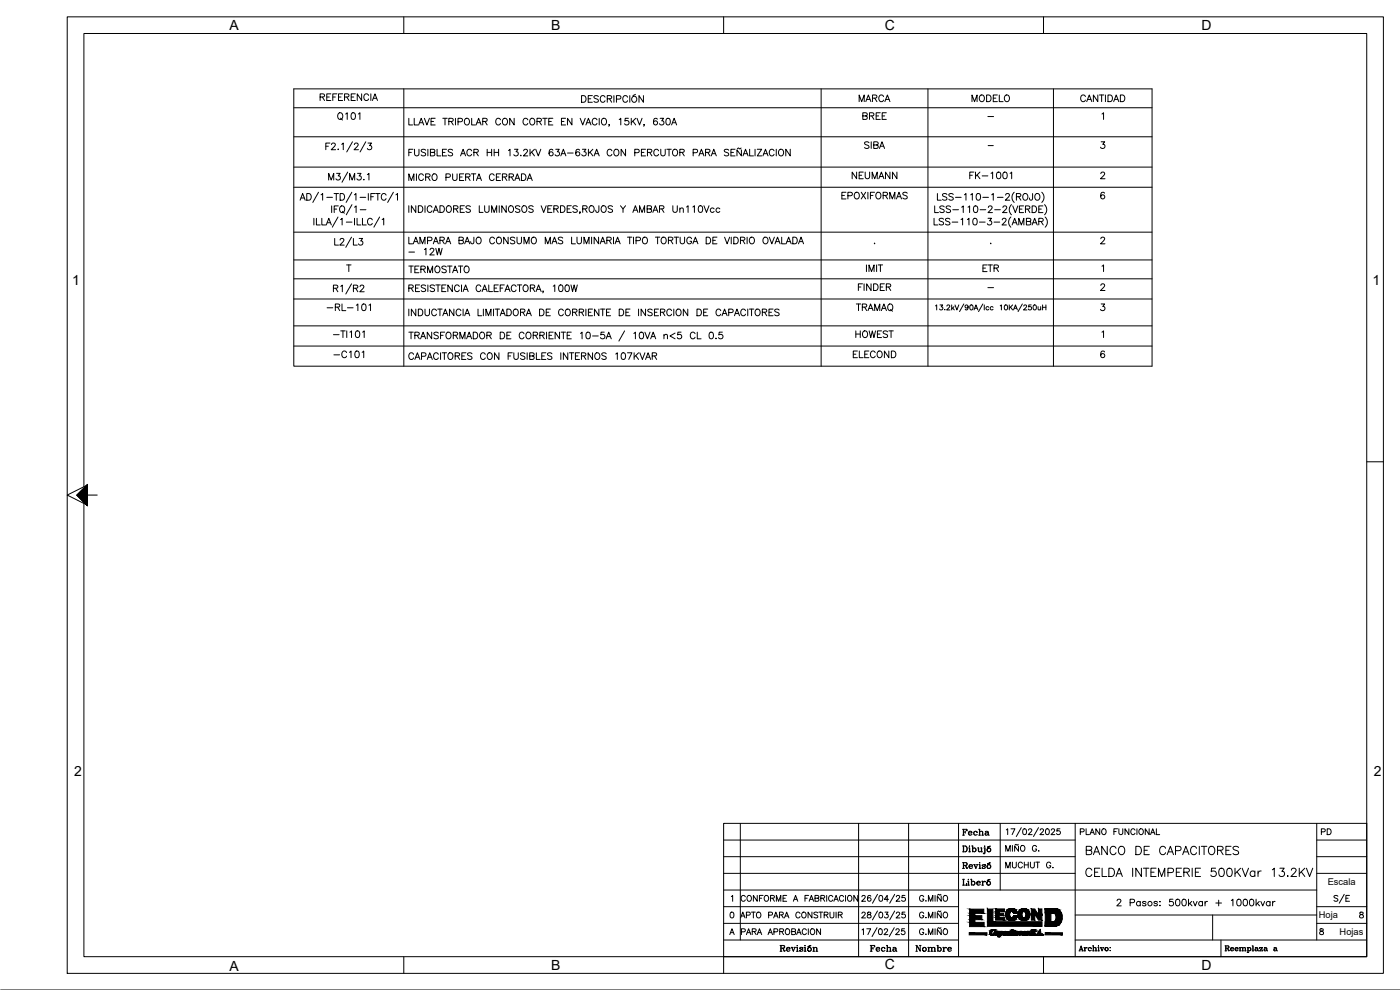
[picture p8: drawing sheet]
<svg xmlns="http://www.w3.org/2000/svg" width="420mm" height="297mm" viewBox="0 0 420 297" stroke-linecap="round" stroke-linejoin="round" font-family="sans-serif">
<defs><g id="words">
<text font-size="6.2" x="399.3" y="272.3">S/E</text>
<g font-size="5.7">
<text x="100.5" y="37.4">Q101</text>
<text x="325.3" y="257.5">BANCO DE CAPACITORES</text>
<text x="324.9" y="264.2">CELDA INTEMPERIE 500KVar 13.2KV</text>
</g>
<g font-size="5.3">
<text x="95.2" y="31.4">REFERENCIA</text>
<text x="256.8" y="31.7">MARCA</text>
<text x="290.7" y="31.7">MODELO</text>
<text x="258.2" y="37">BREE</text>
<text x="258.6" y="45.9">SIBA</text>
<text x="121.7" y="55.4">MICRO PUERTA CERRADA</text>
<text x="254.7" y="55">NEUMANN</text>
<text x="290" y="55">FK-1001</text>
<text x="251.9" y="61">EPOXIFORMAS</text>
<text x="256.8" y="88.5">FINDER</text>
<text x="97.4" y="94.5">-RL-101</text>
<text x="256.1" y="94.5">TRAMAQ</text>
<text x="256.1" y="102.7">HOWEST</text>
<text x="99.5" y="108.7">-C101</text>
<text x="255.1" y="108.7">ELECOND</text>
</g>
<g font-size="4.9">
<text x="121.7" y="82.9">TERMOSTATO</text>
<text x="294.2" y="82.5">ETR</text>
<text x="121.7" y="109">CAPACITORES CON FUSIBLES INTERNOS 107KVAR</text>
<text x="287.9" y="251.9">Fecha</text>
<text x="395.8" y="251.5">PD</text>
<text x="287.9" y="261.8">Revisó</text>
<text x="300.9" y="261.8">MUCHUT G.</text>
<text x="287.9" y="266.7">Liberó</text>
<text x="260.4" y="286.8">Fecha</text>
<text x="274.1" y="286.8">Nombre</text>
</g>
<g font-size="4.2">
<text x="68.8" y="8.9">A</text>
<text x="165.4" y="8.9">B</text>
<text x="265.5" y="8.9">C</text>
<text x="360.6" y="8.9">D</text>
<text x="21.6" y="85.4">1</text>
<text x="411.9" y="85.4">1</text>
<text x="22.2" y="232.9">2</text>
<text x="412.3" y="232.9">2</text>
<text x="68.8" y="291.3">A</text>
<text x="165.4" y="291.1">B</text>
<text x="265.5" y="290.8">C</text>
<text x="360.6" y="291">D</text>
</g>
<g font-size="3.1">
<text x="261.4" y="74.4">.</text>
<text x="296.3" y="74.4">.</text>
</g>
<g font-size="2.8">
<text x="398.5" y="265.5">Escala</text>
<text x="395.8" y="275.5">Hoja</text>
<text x="402" y="280.5">Hojas</text>
</g>
<g font-size="2.6">
<text x="295.6" y="36.3">-</text>
<text x="295.6" y="44.8">-</text>
<text x="295.6" y="87.5">-</text>
</g>
</g></defs>
<!-- layer: FORA3 -->
<path d="M20.2 5.1h395v286.9h-395zM121.2 5.1v5M217.2 5.1v5M313.2 5.1v5M410.2 138.6h5M23.2 148.5l3 3-6-3 6-3v6M25.2 146v-135.9h385v276.9h-385v-135.9M26.2 148.5h3M.2 297h420M121.2 287v5M217.2 287v5M313.2 287v5" fill="none" stroke="#000" stroke-width=".3"/>
<g fill="#000" stroke="#000" stroke-width=".3">
<path d="M26.2 145.5v6l-3-3zM23.2 148.5l3-3v6zM23.2 148.5l3-3v6zM26.2 145.5v6l-3-3zM23.2 148.5l3-3v6z"/>
<path d="M26.2 145.5l-3 3 3 3zM23.2 148.5l3 3v-6z"/>
</g>
<!-- layer: EJES -->
<g fill="none" stroke="#000" stroke-width=".3">
<path d="M217.2 247h193v40h-193zM217.2 252h105.5M217.2 257h105.5M222.2 247v35M257.7 247v40M272.7 247v40M287.7 247v40M288.9 253.8h.8a.93 .93 0 0 1 .6 .9 .93 .93 0 0 1-.6 .9h-.8M289.1 253.8v1.8M289.2 253.8v1.8M289.7 253.8a.99 .99 0 0 1 0 1.8M290.7 254.4h.3v1.2"/>
<path d="M290.7 255.6h.6M290.9 253.9h.1zM290.9 254.4v1.2M291.6 253.8h.4v1.8M291.9 253.8v1.8M292 254.7a.56 .56 0 0 1 .8-.1 .56 .56 0 0 1 0 .8 .56 .56 0 0 1-.8-.1M292.4 254.4l.5 .5-.1 .4-.4 .3M293.4 254.4h.3v.9l.3 .3M293.6 254.4l.1 1.1 .4 .1 .4-.3M294.3 254.4h.3v1.2M294.5 254.4v1.2h.4M295.3 254.4h.3v1.5l-.2 .3-.3-.1 .1-.2v.2"/>
<path d="M295.4 253.9h.2zM295.5 254.4l-.1 1.8M296.4 254.2l.8-.4zM296.7 254.4a.59 .59 0 0 0-.4 .9 .59 .59 0 0 0 1 0 .59 .59 0 0 0-.4-.9 .6 .6 0 0 0-.6 .5 .6 .6 0 0 0 .4 .7M296.9 254.4l.4 .5-.1 .4-.3 .3M300.2 247v20M301.8 255.4v-1.7l.7 1.7 .7-1.7v1.7M302 249l.4-.3v1.7M303.4 248.7h1.2l-.8 1.7M303.8 253.7v1.7M305.6 253.3l-.3 .3-.5-.3-.2 .3M305.7 253.8v1.6l-1.2-1.6v1.6"/>
<path d="M306.4 253.9l.2-.1a.82 .82 0 0 1 1 .7 .82 .82 0 0 1-1 .8l-.4-.6zM306.5 248.3l-1.5 2.7M307.2 248.8l.2-.1a.9 .9 0 0 1 .7 .8 .9 .9 0 0 1-.7 .9 1.11 1.11 0 0 1-.2-1.6zM308.7 249.1l.3-.4 .7 .3-.3 .6-.8 .8h1.2M311.1 254.1a.64 .64 0 0 0-.7-.4 .64 .64 0 0 0-.6 .6v.4a.63 .63 0 0 0 .7 .7 .63 .63 0 0 0 .6-.7h-.4M311.7 255.3h.1zM311.7 248.3l-1.5 2.7M312.2 249.1l.3-.4 .7 .3-.3 .6-.8 .8h1.1M314 248.8l.3-.1a.9 .9 0 0 1 .6 .8 .9 .9 0 0 1-.6 .9 1.12 1.12 0 0 1-.3-1.6zM315.5 249.1l.3-.4 .7 .3-.2 .6-.9 .8h1.2M318.1 248.7h-.9v.7a.62 .62 0 0 1 .9 0 .62 .62 0 0 1-.1 .9 .62 .62 0 0 1-.9-.2M322.7 247v40"/>
<path d="M324.2 249.6l1-.1 .1-.7-1.1-.1v1.7M326 248.7v1.7h1M327.1 250.4l.7-1.7 .7 1.7M327.4 249.8h.8M330 248.7v1.7l-1.1-1.7v1.7M330.8 248.9l.2-.2a.82 .82 0 0 1 1 .8 .82 .82 0 0 1-1 .8l-.4-.5zM334.3 249.5h.7M335.4 248.7h-1.1v1.7M335.8 248.7v1.2l.5 .5 .6-.2 .1-1.5M338.8 248.7v1.7l-1.2-1.7v1.7M340.6 249.1a.64 .64 0 0 0-.7-.4 .64 .64 0 0 0-.5 .6v.5a.64 .64 0 0 0 .5 .6 .64 .64 0 0 0 .7-.4M341.2 248.7v1.7"/>
<path d="M342 248.9l.1-.2a.82 .82 0 0 1 1.1 .8 .82 .82 0 0 1-1.1 .8l-.3-.5zM344.9 248.7v1.7l-1.2-1.7v1.7M345.3 250.4l.7-1.7 .6 1.7M345.5 249.8h.9M347 248.7v1.7h1M395.2 252h15M395.2 257h15M395.2 247v35M217.2 267h178M217.2 272h70.5M217.2 277h70.5M217.2 262h105.5"/>
<path d="M219.3 279.8h.8M219.3 273.8l.3-.1a.9 .9 0 0 1 .7 .8 .9 .9 0 0 1-.7 .9 1.12 1.12 0 0 1-.3-1.6zM219.5 269l.4-.3v1.7M222.3 275.4l.6-1.7 .7 1.7M222.5 279.6l1-.1 .1-.7-1.1-.1v1.7M222.5 274.8h.8M223.7 269.1a.65 .65 0 0 0-.8-.4 .65 .65 0 0 0-.5 .6v.5a.65 .65 0 0 0 .5 .6 .65 .65 0 0 0 .8-.4M224 274.6l1-.1 .1-.7-1.1-.1v1.7M224.3 279.8h.8M224.5 268.7a.82 .82 0 0 1 1 .8 .82 .82 0 0 1-1 .8l-.3-.5zM225.5 273.7h1.2M225.8 279.5l1-.1v-.6l-1-.1v1.7"/>
<path d="M226.1 273.7v1.7M226.3 279.5l.6 .9M227.2 273.9a.77 .77 0 0 1 1.2 .6 .77 .77 0 0 1-1.2 .7l-.2-.4zM227.3 268.7v1.7l-1.2-1.7v1.7M227.5 279.8h.8M227.9 269.5h.7M229 268.7h-1.1v1.7M229.5 268.9l.2-.2a.82 .82 0 0 1 1 .8 .82 .82 0 0 1-1 .8l-.4-.5zM230.7 274.6l1-.1 .1-.7-1.1-.1v1.7M230.8 279.8h.8M231.3 269.5l1-.1v-.6l-1-.1v1.7M231.8 269.5l.6 .9"/>
<path d="M232.2 275.4l.6-1.7 .7 1.7M232.3 279.6l1-.1v-.7l-1-.1v1.7M232.4 274.8h.9M233 270.4v-1.7l.7 1.7 .6-1.7v1.7M233.9 274.5l1-.1 .2-.4-.4-.3h-.8v1.7M234 279.5l1-.1 .1-.6-1.1-.1v1.7M234.5 274.5l.6 .9M234.6 279.5l.6 .9M235 269.5h.7M235.4 275.4l.7-1.7 .7 1.7M235.7 274.8h.8M235.8 278.9l.2-.1a.82 .82 0 0 1 1 .7 .82 .82 0 0 1-1 .8l-.3-.5z"/>
<path d="M236.1 268.7h-1.1v1.7h1.1M237.6 279.5l1-.1 .1-.6-1.1-.1v1.7l1.1-.1 .1-.5-.5-.3M238.1 270.4l.7-1.7 .6 1.7M238.3 269.8h.9M239.3 279.8h.9M240.1 274.1a.64 .64 0 0 0-.7-.4 .64 .64 0 0 0-.6 .6v.5a.64 .64 0 0 0 .6 .6 .64 .64 0 0 0 .7-.4M240.8 273.9l.1-.1a.82 .82 0 0 1 1.1 .7 .82 .82 0 0 1-1.1 .8l-.3-.5zM241.6 269.5h.7M242 279.1a.64 .64 0 0 0-.7-.4 .64 .64 0 0 0-.5 .6v.5a.64 .64 0 0 0 .5 .6 .64 .64 0 0 0 .7-.4M242.6 278.7v1.7M242.7 268.7h-1.1v1.7M242.8 270.4l.7-1.7 .7 1.7"/>
<path d="M243.1 269.8h.8M243.3 278.9l.2-.1a.82 .82 0 0 1 1 .7 .82 .82 0 0 1-1 .8l-.3-.5zM243.7 273.7v1.7l-1.2-1.7v1.7M244.6 269.5l1-.1 .1-.6-1.1-.1v1.7l1.1-.1 .1-.5-.5-.3M245.4 273.9l-.4-.2-.7 .2 .1 .4 1 .6v.3l-.4 .2-.7-.2M245.8 273.7h1.1M246.3 278.7v1.7l-1.2-1.7v1.7M246.3 269.5l1-.1 .1-.6-1.1-.1v1.7M246.3 273.7v1.7M246.9 269.5l.6 .9M247.3 274.5l1-.1 .2-.4-.4-.3h-.8v1.7M247.9 274.5l.6 .9"/>
<path d="M248.1 268.7v1.7M249.1 273.7v1.2l.5 .5 .6-.2 .1-1.5M249.9 269.1a.64 .64 0 0 0-.7-.4 .64 .64 0 0 0-.5 .6v.5a.64 .64 0 0 0 .5 .6 .64 .64 0 0 0 .7-.4M250.3 270.4l.6-1.7 .7 1.7M250.5 269.8h.8M250.9 273.7v1.7M251.6 274.5l1-.1 .2-.4-.5-.3h-.7v1.7M252.2 274.5l.6 .9M253.2 269.1a.64 .64 0 0 0-.8-.4 .64 .64 0 0 0-.5 .6v.5a.64 .64 0 0 0 .5 .6 .64 .64 0 0 0 .8-.4M253.8 268.7v1.7M254.5 268.9l.2-.2a.82 .82 0 0 1 1 .8 .82 .82 0 0 1-1 .8l-.4-.5zM257.4 268.7v1.7l-1.1-1.7v1.7"/>
<path d="M258.7 274.1l.3-.4 .7 .3-.3 .6-.8 .8h1.2M258.7 269.1l.3-.4h.3l.4 .3-.3 .6-.8 .8h1.2M258.7 279l.4-.3v1.7M260.1 278.7h1.2l-.8 1.7M260.4 273.8v.5l.8 .2 .2 .3a.57 .57 0 0 1-.6 .6 .57 .57 0 0 1-.5-.7l1-.6v-.3zM261.3 268.9v-.2a.86 .86 0 0 0-1.1 .7 .86 .86 0 0 0 .6 1 .55 .55 0 0 0 .6-.5 .55 .55 0 0 0-.5-.6 .55 .55 0 0 0-.6 .5M263.2 278.3l-1.5 2.7M263.3 273.3l-1.5 2.7M263.3 268.3l-1.5 2.7M263.9 278.8l.2-.1a.91 .91 0 0 1 .7 .8 .91 .91 0 0 1-.7 .9l-.4-.3-.1-.4zM264 273.8l.3-.1a.9 .9 0 0 1 .6 .8 .9 .9 0 0 1-.6 .9 1.11 1.11 0 0 1-.3-1.6zM264 268.7h.3a.91 .91 0 0 1 .6 .8 .91 .91 0 0 1-.6 .9l-.5-.3v-.4z"/>
<path d="M265.4 279.1l.3-.4h.4l.3 .3-.3 .6-.8 .8h1.2M265.6 273.7h.9l-.5 .6a.59 .59 0 0 1 .4 1 .59 .59 0 0 1-1-.2M266.7 269.8h-1.3l.9-1.1v1.7M268.4 278.3l-1.5 2.7M268.5 273.3l-1.5 2.7M268.5 268.3l-1.5 2.7M268.9 279.1l.3-.4 .7 .3-.3 .6-.8 .8h1.2M269 274.1l.3-.4 .7 .3-.2 .6-.9 .8h1.2M269 269.1l.3-.4 .7 .3-.2 .6-.9 .8h1.2M271.5 278.7h-.9v.7a.62 .62 0 0 1 .9 0 .62 .62 0 0 1-.1 .9 .62 .62 0 0 1-.9-.2M271.6 273.7h-.8l-.1 .7a.62 .62 0 0 1 .9 0 .62 .62 0 0 1-.1 .9 .62 .62 0 0 1-.9-.2M271.6 268.7h-.8l-.1 .7a.62 .62 0 0 1 .9 0 .62 .62 0 0 1-.1 .9 .62 .62 0 0 1-.9-.2"/>
<path d="M277.2 279.1a.64 .64 0 0 0-.7-.4 .64 .64 0 0 0-.5 .6v.5a.63 .63 0 0 0 .6 .6 .63 .63 0 0 0 .6-.6h-.4M277.2 274.1a.64 .64 0 0 0-.7-.4 .64 .64 0 0 0-.5 .6v.5a.63 .63 0 0 0 .6 .6 .63 .63 0 0 0 .6-.6h-.4M277.2 269.1a.64 .64 0 0 0-.7-.4 .64 .64 0 0 0-.5 .6v.5a.63 .63 0 0 0 .6 .6 .63 .63 0 0 0 .6-.6h-.4M277.8 275.3h.2zM277.8 270.3h.2zM278.6 275.4v-1.7l.7 1.7 .7-1.7v1.7M278.6 270.4v-1.7l.7 1.7 .7-1.7v1.7M280.6 268.7v1.7M280.6 273.7v1.7M280.6 278.7v1.7M282.4 278.3l-.3 .3-.4-.3-.3 .3M282.4 273.3l-.3 .3-.4-.3-.3 .3"/>
<path d="M282.4 268.3l-.3 .3-.4-.3-.3 .3M282.5 278.8v1.6l-1.2-1.6v1.6M282.5 273.8v1.6l-1.2-1.6v1.6M282.5 268.8v1.6l-1.2-1.6v1.6M283.2 273.9l.2-.1a.82 .82 0 0 1 1 .7 .82 .82 0 0 1-1 .8l-.3-.5zM283.4 278.8a.82 .82 0 0 1 1 .7 .82 .82 0 0 1-1 .8l-.3-.5zM283.4 268.7a.82 .82 0 0 1 1 .8 .82 .82 0 0 1-1 .8l-.3-.5zM322.7 274.5h72.5M335.3 270.3l.3-.5h.4l.4 .4-.3 .6-.9 1h1.3M339.2 270.8l1.1-.1 .2-.2-.1-.5-1.2-.2v2M342.2 270.7a.64 .64 0 0 0-.9 0 .64 .64 0 0 0 0 .9 .64 .64 0 0 0 .9-.1M342.2 270.5v1.3"/>
<path d="M343.9 270.7l-.4-.2-.5 .1v.3l.8 .3 .1 .3-.4 .3-.6-.3M347.4 270.7l-.4-.2-.6 .1v.3l.9 .3 .1 .3-.4 .3-.7-.3M348 270.6h.2zM348 271.7h.2zM352 269.8h-.9l-.1 .9a.71 .71 0 0 1 1-.1 .71 .71 0 0 1-.1 1.1 .71 .71 0 0 1-1-.3M353.1 269.9a.65 .65 0 0 1 .9 .3l.1 .5a.86 .86 0 0 1-.7 1.1 1.28 1.28 0 0 1-.3-1.9zM355 269.9a.65 .65 0 0 1 .9 .3l.1 .5a.86 .86 0 0 1-.7 1.1 1.28 1.28 0 0 1-.3-1.9zM356.7 269.8v2M357.1 271l.6 .8M357.6 270.5l-.9 .9M358.1 270.5l.6 1.3 .6-1.3M360.9 270.7a.64 .64 0 0 0-1 0 .64 .64 0 0 0 0 .9 .64 .64 0 0 0 1-.1"/>
<path d="M360.9 270.5v1.3M361.6 270.5v1.3M362.4 270.5l-.5 .1-.3 .4M363.9 274.5v7.5M364.9 270.9h1.7M365.7 270.1v1.7M369.5 270.2l.5-.4v2M371.4 269.9a.65 .65 0 0 1 1 .3l.1 .5a.86 .86 0 0 1-.8 1.1 1.28 1.28 0 0 1-.3-1.9zM373.3 269.9a.65 .65 0 0 1 1 .3l.1 .5a.86 .86 0 0 1-.8 1.1 1.28 1.28 0 0 1-.3-1.9zM375.3 269.9a.65 .65 0 0 1 .9 .3l.1 .5a.86 .86 0 0 1-.8 1.1 1.28 1.28 0 0 1-.2-1.9zM377 269.8v2M377.3 271l.7 .8"/>
<path d="M377.9 270.5l-.9 .9M378.4 270.5l.6 1.3 .5-1.3M381.2 270.7a.64 .64 0 0 0-1 0 .64 .64 0 0 0 0 .9 .64 .64 0 0 0 1-.1M381.2 270.5v1.3M381.9 270.5v1.3M382.7 270.5l-.5 .1-.3 .4M395.2 272h15M395.2 277h15M395.2 262h15M396.2 278.8v.4l.8 .3 .2 .3a.57 .57 0 0 1-.6 .6 .57 .57 0 0 1-.5-.7l1-.6-.1-.3zM408.2 273.8v.5l.7 .2 .3 .3a.57 .57 0 0 1-.7 .6 .57 .57 0 0 1-.4-.7l1-.6-.1-.3zM217.2 282h70.5"/>
<path d="M219 280.4l.7-1.7 .6 1.7M224 280.4l.7-1.7 .6 1.7M227.3 280.4l.6-1.7 .7 1.7M230.5 280.4l.7-1.7 .6 1.7M234.1 283.7h1l.4 .3-.2 .4-.9 .1M234.1 285.4h.6M234.3 283.7v1.7M234.4 283.7v1.7M234.8 284.5l.5 .7h.3M235 284.6l.3 .8 .3-.2M235.1 283.7l.3 .3-.3 .5M236.1 284.8h1a.59 .59 0 0 0-.8-.4 .59 .59 0 0 0-.3 .8 .59 .59 0 0 0 .9 .1l.2-.1"/>
<path d="M236.5 284.3l-.4 .5 .4 .6M236.9 284.3l.1 .5M237.4 284.3h.5M237.6 284.3l.5 1.1 .5-1.1M237.7 284.3l.4 .9M238.3 284.3h.5M239 284.3h.3v1.1M239 285.4h.6M239.1 280.4l.7-1.7 .6 1.7M239.2 283.8h.1zM239.3 284.3v1.1M240 284.5l.9 .5-.2 .4-.7-.3v.3l.1-.2"/>
<path d="M240.8 284.4l.1-.1v.3l-.6-.3-.3 .3 .9 .5M241.3 284.3h.4v1.1M241.3 285.4h.6M241.6 283.7v.1zM241.6 284.3v1.1M242.5 284l.8-.3zM242.8 284.3a.59 .59 0 0 0-.4 .9 .59 .59 0 0 0 1 0 .59 .59 0 0 0-.4-.9 .59 .59 0 0 0-.6 .5 .59 .59 0 0 0 .4 .6M243 284.3l.4 .5-.4 .6M243.9 285.4h.6M243.9 284.3h.4v1.1M244.2 284.3v1.1M244.3 284.5l.4-.2h.4l.1 1.1"/>
<path d="M244.8 284.3l.3 .2v.9M244.8 285.4h.6M277.8 280.3h.2zM278.6 280.4v-1.7l.7 1.7 .7-1.7v1.7M322.7 282h87.5M323.8 285.3h.4M324 285.3l.5-1.5 .5 1.5M324.1 284.9h.6M324.5 284l.4 1.3M324.7 285.3h.4M325.3 284.3h.3v1M325.3 285.3h.5"/>
<path d="M325.5 284.3v1M326.2 284.4h-.4l-.2 .3M327 284.3l-.3 .4 .3 .6M327.5 284.5v.1a.51 .51 0 0 0-.8-.1 .51 .51 0 0 0-.1 .7 .51 .51 0 0 0 .8 0l.1-.1M327.9 285.3h.5M327.9 283.8h.3v1.5M328.1 283.8v1.5M328.7 284.3l.2 .2 .1 .8-.1-.9-.7 .1M328.7 285.3h.5M329.5 284.3h.2v1M329.5 285.3h.5M329.7 283.8h.1"/>
<path d="M329.7 284.3v1M330.2 284.3h.4M330.9 284.3h.4M331.2 284.3l-.5 1-.4-1 .4 .9M332 284.3a.5 .5 0 0 0-.3 .8 .5 .5 0 0 0 .8 0 .5 .5 0 0 0-.3-.8 .51 .51 0 0 0-.5 .4 .51 .51 0 0 0 .3 .6M332.2 284.3l.3 .4-.3 .6M333.2 284.3h.1M333.2 285.2h.1M366.4 282v5M367.6 283.8h.9l.4 .3-.2 .3-.8 .1M367.6 285.3h.5M367.8 283.8v1.5"/>
<path d="M367.9 283.8v1.5M368.3 284.5l.4 .7h.2M368.4 284.6l.3 .7 .2-.2M368.5 283.8l.3 .3-.3 .4M369.3 284.7h.9a.53 .53 0 0 0-.8-.2 .53 .53 0 0 0 0 .8 .53 .53 0 0 0 .8-.2M369.7 284.3l-.4 .4 .4 .6M370.1 284.4v.3M370.7 284.7h.9a.53 .53 0 0 0-.9-.2 .53 .53 0 0 0 0 .8 .53 .53 0 0 0 .9-.2M371.1 284.3l-.4 .4 .4 .6M371.4 284.4l.1 .3M371.9 284.3h.3v1M371.9 285.3h.5"/>
<path d="M372.1 284.3v1M372.2 284.5l.7-.1 .1 .9M372.7 284.3l.2 .2v.8M372.7 285.3h.5M373 284.5l.7-.1 .1 .9M373.5 284.3l.2 .2v.8M373.5 285.3h.5M374.3 284.3h.3v1.5M374.3 285.8h.5M374.5 284.3v1.5M374.6 284.5a.48 .48 0 0 1 .7-.1 .48 .48 0 0 1 0 .7 .48 .48 0 0 1-.7 0M375 284.3l.3 .4-.3 .6"/>
<path d="M375.8 283.8h.3v1.5M375.8 285.3h.5M376 283.8v1.5M376.8 284.4h.5l.3 .9M376.9 284.7l-.2 .2 .2 .4M377.4 284.4v.7l.3 .2M377.4 284.6l-.8 .3 .3 .4 .5-.2M378.1 284.3v.3v-.3h.8l-.8 1M378.9 284.3l-.8 1h.8v-.3v.3M379.5 284.4h.6l.2 .9M379.6 284.7l-.2 .2 .2 .4M380.1 284.4v.7l.3 .2"/>
<path d="M380.1 284.6l-.8 .3 .3 .4 .5-.2M382.4 284.4h.6l.3 .9M382.6 284.7l-.3 .2 .3 .4M383.1 284.4v.7l.2 .2M383.1 284.6l-.8 .3 .3 .4 .5-.2"/>
<circle cx="345.1" cy="271.1" r=".66"/>
</g>
<g fill="#000" stroke="#000" stroke-width=".3">
<path d="M299.4 279.5h.3zM299.9 279.5h.4zM301.5 279.5h.2zM301.8 279.5h.3zM303.4 276.2h.4zM303.4 279.5h.4zM304.4 279.3h.1zM305.1 279.6h.1zM305.1 279.5h.1zM305.3 279.5h.2zM305.9 279.5h.4zM306.6 279.5h.1z"/>
<path d="M306.9 276.1h.8zM298.1 280.4h.1zM298.7 280.6h.2zM299.2 280.6h.2zM300.1 280.6h.2zM305.1 280.5h.2zM307.4 280.4h.2zM308.3 280.5h.2z"/>
<path d="M291 274l1.6 .7v-.7zM291 274l1.6 .7h-1.6z"/>
<path d="M291 275.9l1.6 .9v-.9zM291 275.9l1.6 .9h-1.6z"/>
<path d="M291 274.7l3.7 1.2v-1.2zM291 274.7l3.7 1.2h-3.7z"/>
<path d="M291 272.8l4.2 1.2v-1.2zM291 272.8l4.2 1.2h-4.2z"/>
<path d="M291 276.8l4.3 1.2v-1.2zM291 276.8l4.3 1.2h-4.3z"/>
<path d="M290.9 279.9l5.3 .6v-.6zM290.9 279.9l5.3 .6h-5.3z"/>
<path d="M297.1 279.9h.4zM297.1 279.9h.4z"/>
<path d="M297.1 279.9l.4 .1zM297.1 279.9l.4 .1z"/>
<path d="M297.1 280h.4zM297.1 280h.4z"/>
<path d="M297.1 279.8h.4zM297.1 279.8h.4z"/>
<path d="M297.1 279.8l.4 .1zM297.1 279.8l.4 .1z"/>
<path d="M297.1 279.9h.4zM297.1 279.9h.4z"/>
<path d="M297.1 279.9h.4zM297.1 279.9h.4z"/>
<path d="M297.1 279.8h.4zM297.1 279.8h.4z"/>
<path d="M297.1 279.8h.4zM297.1 279.8h.4z"/>
<path d="M297.2 279.7h.3zM297.2 279.7h.3z"/>
<path d="M297.1 279.7h.4zM297.1 279.7l.4 .1z"/>
<path d="M297.2 279.6h.4zM297.2 279.6l.3 .1z"/>
<path d="M297.2 279.6h.4zM297.2 279.6h.4z"/>
<path d="M297.2 279.6h.4zM297.2 279.6h.4z"/>
<path d="M297.2 279.5h.4zM297.2 279.5l.4 .1z"/>
<path d="M297.3 279.4l.3 .1zM297.3 279.5h.3z"/>
<path d="M297.3 279.5h.3zM297.3 279.5h.3z"/>
<path d="M297.3 279.4h.4zM297.3 279.4h.3z"/>
<path d="M297.3 279.4h.4zM297.3 279.4h.4z"/>
<path d="M297.3 279.3h.4zM297.3 279.3l.4 .1z"/>
<path d="M297.3 279.3h.4zM297.3 279.3h.4z"/>
<path d="M297.4 279.3h.3zM297.4 279.3h.3z"/>
<path d="M297.4 279.3h.3zM297.4 279.3h.3z"/>
<path d="M297.4 279.2h.4zM297.4 279.2l.3 .1z"/>
<path d="M297.5 279.2h.3zM297.4 279.2h.4z"/>
<path d="M297.5 279.2h.4zM297.5 279.2h.3z"/>
<path d="M297.6 279.1h.3zM297.5 279.2h.4z"/>
<path d="M297.6 279.1h.3zM297.6 279.1h.3z"/>
<path d="M297.6 279.1h.3zM297.6 279.1h.3z"/>
<path d="M297.6 279.1h.4zM297.6 279.1h.3z"/>
<path d="M296.3 272.8l1.7 3.7v-3.7zM296.3 272.8l1.7 3.7h-1.7z"/>
<path d="M297.6 279.1h.4zM297.6 279.1h.4z"/>
<path d="M297.7 279.1h.3zM297.6 279.1h.4z"/>
<path d="M297.7 279h.4zM297.7 279.1h.3z"/>
<path d="M297.8 279h.3zM297.7 279h.4z"/>
<path d="M298 278.9l.3 .1zM298 279h.3z"/>
<path d="M298 279h.4zM297.9 279h.5z"/>
<path d="M297.9 279h.5zM297.8 279h.6z"/>
<path d="M297.8 279h.7zM297.8 279h.7z"/>
<path d="M298.5 279.2h.1zM298.5 279.2h.1z"/>
<path d="M298.4 279.1h.2zM298.4 279.1h.2z"/>
<path d="M298.4 279.1h.2zM298.4 279.1l.2 .1z"/>
<path d="M298.4 279.1h.2zM298.4 279.1h.2z"/>
<path d="M298.4 279.1h.2zM298.4 279.1h.2z"/>
<path d="M298.3 279l.4 .1zM298.3 279l.4 .1z"/>
<path d="M298.3 279.1h.4zM298.3 279.1h.4z"/>
<path d="M298.3 279.1h.4zM298.3 279.1h.3z"/>
<path d="M297.8 279h.9zM297.8 279h.9z"/>
<path d="M297.8 279h.9zM297.8 279h.9z"/>
<path d="M298.2 279h.5zM298.2 279h.5z"/>
<path d="M298.7 280h.3zM298.7 280h.3z"/>
<path d="M298.7 279.9h.3zM298.7 279.9l.3 .1z"/>
<path d="M298.7 279.9h.3zM298.7 279.9h.3z"/>
<path d="M298.7 279.9h.3zM298.7 279.9h.3z"/>
<path d="M298.8 279.8h.2zM298.8 279.8l.2 .1z"/>
<path d="M298.8 279.8h.2zM298.8 279.8h.2z"/>
<path d="M298.8 279.7h.3zM298.8 279.7l.2 .1z"/>
<path d="M298.9 279.7h.2zM298.9 279.7h.2z"/>
<path d="M298.9 279.7h.2zM298.9 279.7h.2z"/>
<path d="M298.9 279.6h.2zM298.9 279.6h.2z"/>
<path d="M298.9 279.6h.2zM298.9 279.6l.2 .1z"/>
<path d="M298.9 279.6h.2zM298.9 279.6h.2z"/>
<path d="M299 279.6h.2zM299 279.6h.2z"/>
<path d="M299 279.6h.2zM298.9 279.6h.2z"/>
<path d="M299 279.5h.2zM299 279.6h.2z"/>
<path d="M299.1 279.5h.2zM299.1 279.5h.2z"/>
<path d="M299.1 279.5h.2zM299.1 279.5h.2z"/>
<path d="M299.1 279.5h.2zM299 279.5h.3z"/>
<path d="M299 279.5h.4zM299 279.5h.4z"/>
<path d="M299.3 280h.3zM299.3 280h.2z"/>
<path d="M299.3 279.9h.3zM299.3 279.9l.3 .1z"/>
<path d="M299.3 279.9h.3zM299.3 279.9h.3z"/>
<path d="M299.3 279.8h.3zM299.3 279.8l.3 .1z"/>
<path d="M299.3 279.8h.3zM299.3 279.8h.3z"/>
<path d="M299.3 279.7h.3zM299.3 279.7l.3 .1z"/>
<path d="M299.3 279.7h.3zM299.3 279.7h.3z"/>
<path d="M299.3 279.7h.4zM299.3 279.7h.4z"/>
<path d="M299.3 279.7h.4zM299.3 279.7h.4z"/>
<path d="M299.3 279.7h.4zM299.3 279.7h.3z"/>
<path d="M299.4 279.5l.3 .2v-.2zM299.4 279.5l.3 .2z"/>
<path d="M298.8 273.5l1.1 .5v-.5zM298.8 273.5l1.1 .5h-1.1z"/>
<path d="M298.8 274.8l1.1 .5v-.5zM298.8 274.8l1.1 .5h-1.1z"/>
<path d="M300 279.8h.3zM300 279.8h.3z"/>
<path d="M300 279.8l.1 .6 .2-.6zM300 279.8l.1 .6h-.3z"/>
<path d="M300 279.8h.3zM300 279.8h.3z"/>
<path d="M300 279.7h.3zM300 279.7h.3z"/>
<path d="M300 279.7h.3zM300 279.7l.3 .1z"/>
<path d="M300 279.6h.3zM300 279.6h.3z"/>
<path d="M300 279.6h.3zM300 279.6h.3z"/>
<path d="M300 279.6h.3zM300 279.6l.3 .1z"/>
<path d="M300 279.6h.3zM300 279.6h.3z"/>
<path d="M300 279.6h.3zM300 279.6h.3z"/>
<path d="M300 279.7h.3zM300 279.7h.3z"/>
<path d="M299.9 279.5h.4zM299.9 279.5l.4 .1z"/>
<path d="M300 279.7h.3zM300 279.7h.3z"/>
<path d="M300 279.7h.4zM300 279.7h.3z"/>
<path d="M300 279.7h.4zM300 279.7h.4z"/>
<path d="M300 279.7h.4zM300 279.7h.4z"/>
<path d="M300.6 279.5h.2zM300.5 279.5h.3z"/>
<path d="M300.5 279.5h.3zM300.5 279.5h.3z"/>
<path d="M300.5 279.5h.3zM300.5 279.5h.3z"/>
<path d="M300.5 279.5h.3zM300.5 279.5h.3z"/>
<path d="M300.5 279.5l.3 .1zM300.4 279.6h.4z"/>
<path d="M300.4 279.6h.4zM300.4 279.6h.4z"/>
<path d="M300.4 279.6h.5zM300.4 279.6h.5z"/>
<path d="M300.4 279.6h.5zM300.4 279.6h.5z"/>
<path d="M300.6 280h.3zM300.6 280h.3z"/>
<path d="M300.6 280h.3zM300.6 280h.3z"/>
<path d="M300.4 279.6h.5zM300.4 279.6h.5z"/>
<path d="M300.4 279.6h.5zM300.3 279.6h.6z"/>
<path d="M300.5 279.6l.4 .1zM300.5 279.6l.4 .1z"/>
<path d="M300.5 279.7h.4zM300.5 279.7h.4z"/>
<path d="M300.6 279.9h.3zM300.6 279.9h.3z"/>
<path d="M300.6 279.9h.3zM300.6 279.9l.3 .1z"/>
<path d="M300.6 279.9h.3zM300.6 279.9h.3z"/>
<path d="M300.6 279.9h.3zM300.6 279.9h.3z"/>
<path d="M300.5 279.7h.4zM300.5 279.7h.4z"/>
<path d="M300.6 279.7h.3zM300.6 279.7h.3z"/>
<path d="M300.6 279.7h.3zM300.6 279.7h.3z"/>
<path d="M300.6 279.7h.3zM300.6 279.7h.3z"/>
<path d="M300.6 279.7h.3zM300.6 279.7h.3z"/>
<path d="M300.6 279.7l.3 .1zM300.6 279.7l.3 .1z"/>
<path d="M300.6 279.8h.3zM300.6 279.8h.3z"/>
<path d="M300.6 279.8h.3zM300.6 279.8h.3z"/>
<path d="M300.6 279.8h.3zM300.6 279.8h.3z"/>
<path d="M300.6 279.8h.3zM300.6 279.8h.3z"/>
<path d="M300.6 279.8h.3zM300.6 279.8h.3z"/>
<path d="M300.6 279.8h.3zM300.6 279.8l.3 .1z"/>
<path d="M298.8 274l2.4 .8v-.8zM298.8 274l2.4 .8h-2.4z"/>
<path d="M301.1 280h.3zM301.1 280h.3z"/>
<path d="M301.1 279.9h.3zM301.1 279.9h.3z"/>
<path d="M301.1 279.9h.3zM301.1 279.9l.3 .1z"/>
<path d="M301.1 279.9h.3zM301.1 279.9h.3z"/>
<path d="M301.2 279.8h.2zM301.2 279.8l.2 .1z"/>
<path d="M301.2 279.8h.3zM301.2 279.8h.2z"/>
<path d="M298.8 272.7l2.7 .8v-.8zM298.8 272.7l2.7 .8h-2.7z"/>
<path d="M301.2 279.7h.3zM301.2 279.7l.3 .1z"/>
<path d="M301.3 279.7h.2zM301.2 279.7h.3z"/>
<path d="M301.3 279.7h.2zM301.3 279.7h.2z"/>
<path d="M298.8 275.3l2.7 .8v-.8zM298.8 275.3l2.7 .8h-2.7z"/>
<path d="M301.3 279.6h.2zM301.3 279.6l.2 .1z"/>
<path d="M301.3 279.6h.3zM301.3 279.6h.2z"/>
<path d="M301.3 279.6h.3zM301.3 279.6h.3z"/>
<path d="M301.4 279.6h.2zM301.3 279.6h.3z"/>
<path d="M301.4 279.6h.2zM301.4 279.6h.2z"/>
<path d="M301.4 279.5h.2zM301.4 279.5l.2 .1z"/>
<path d="M301.5 279.5h.2zM301.5 279.5h.2z"/>
<path d="M301.5 279.5h.2zM301.5 279.5h.2z"/>
<path d="M301.5 279.5h.3zM301.4 279.5h.4z"/>
<path d="M301.4 279.5h.4zM301.4 279.5h.4z"/>
<path d="M301.7 280h.3zM301.7 280h.2z"/>
<path d="M301.7 279.9h.3zM301.7 279.9l.3 .1z"/>
<path d="M301.7 279.9h.3zM301.7 279.9h.3z"/>
<path d="M301.7 279.8h.3zM301.7 279.8l.3 .1z"/>
<path d="M301.7 279.8h.3zM301.7 279.8h.3z"/>
<path d="M301.7 279.7h.3zM301.7 279.7l.3 .1z"/>
<path d="M301.7 279.7h.3zM301.7 279.7h.3z"/>
<path d="M301.7 279.7h.3zM301.7 279.7h.3z"/>
<path d="M301.7 279.7h.3zM301.7 279.7h.3z"/>
<path d="M301.7 279.7h.4zM301.7 279.7h.3z"/>
<path d="M301.8 279.5l.3 .2v-.2zM301.8 279.5l.3 .2h-.3z"/>
<path d="M302.3 279.9h.3zM302.3 279.9h.3z"/>
<path d="M302.3 279.9l.3 .1zM302.3 279.9l.3 .1z"/>
<path d="M302.3 280h.3zM302.3 280h.3z"/>
<path d="M302.3 280h.3zM302.3 280h.2z"/>
<path d="M302.3 279.9h.3zM302.3 279.9h.3z"/>
<path d="M302.3 279.9h.3zM302.3 279.9h.3z"/>
<path d="M302.4 279.8h.2zM302.4 279.8h.2z"/>
<path d="M302.4 279.8h.2zM302.4 279.8l.2 .1z"/>
<path d="M302.4 279.8h.2zM302.4 279.8h.2z"/>
<path d="M302.4 279.8h.3zM302.4 279.8h.2z"/>
<path d="M302.4 279.7h.3zM302.4 279.7h.3z"/>
<path d="M302.4 279.7h.3zM302.4 279.7l.3 .1z"/>
<path d="M302.5 279.7h.2zM302.5 279.7h.2z"/>
<path d="M302.5 279.7h.2zM302.5 279.7h.2z"/>
<path d="M302.5 279.7h.2zM302.5 279.7h.2z"/>
<path d="M302.5 279.7h.2zM302.5 279.7h.2z"/>
<path d="M302.5 279.6h.2zM302.5 279.6l.2 .1z"/>
<path d="M302.6 279.6h.1zM302.5 279.6h.2z"/>
<path d="M302.6 279.6h.2zM302.6 279.6h.1z"/>
<path d="M302.6 279.6h.2zM302.6 279.6h.2z"/>
<path d="M302.6 279.6h.2zM302.6 279.6h.2z"/>
<path d="M302.7 279.5h.2zM302.6 279.6h.2z"/>
<path d="M302.7 279.5h.2zM302.7 279.5h.2z"/>
<path d="M302.7 279.5h.3zM302.7 279.5h.2z"/>
<path d="M301.9 274.2h1.1zM301.9 274.2h1.1z"/>
<path d="M301.9 274.2l1.1 .1zM301.9 274.2l1.1 .1z"/>
<path d="M301.9 274.3l1.1 .1zM301.9 274.3l1.1 .1z"/>
<path d="M301.9 274.4l1.1 .1zM301.9 274.4l1.1 .1z"/>
<path d="M301.9 274.5l1.1 .1zM301.9 274.5l1.1 .1z"/>
<path d="M301.9 274.6h1.1zM301.9 274.6h1.1z"/>
<path d="M301.9 274.6l1.1 .1zM301.9 274.6l1.1 .1z"/>
<path d="M301.9 274.1h1.1zM301.9 274.1l1.1 .1z"/>
<path d="M301.9 274.7l1.1 .1zM301.9 274.7l1.1 .1z"/>
<path d="M301.9 274h1.1zM301.9 274h1.1z"/>
<path d="M301.9 274h1.1zM301.9 274l1.1 .1z"/>
<path d="M301.9 274.8h1.1zM301.9 274.8h1.1z"/>
<path d="M301.9 274.8l1.1 .1zM301.9 274.8l1.1 .1z"/>
<path d="M302.9 279.5h.1zM302.8 279.5h.2z"/>
<path d="M301.9 273.9h1.1zM301.9 273.9l1.1 .1z"/>
<path d="M301.9 274.9l1.2 .1zM301.9 274.9l1.2 .1z"/>
<path d="M302 273.8h1.1zM302 273.8l1 .1z"/>
<path d="M302 275h1.1zM302 275h1.1z"/>
<path d="M302 275h1.1zM302 275h1.1z"/>
<path d="M302.8 279.5h.3zM302.8 279.5h.3z"/>
<path d="M302 273.8h1.1zM302 273.8h1.1z"/>
<path d="M302 275l1.1 .1zM302 275l1.1 .1z"/>
<path d="M302.8 279.5h.3zM302.7 279.5h.4z"/>
<path d="M303 279.5h.1zM303 279.5h.1z"/>
<path d="M302 273.7h1.1zM302 273.7l1.1 .1z"/>
<path d="M302 275.1h1.2zM302 275.1h1.2z"/>
<path d="M303 279.5h.2zM303 279.5h.2z"/>
<path d="M303 279.8h.1zM303 279.8h.1z"/>
<path d="M302 273.7h1.2zM302 273.7h1.1z"/>
<path d="M302.9 279.8h.3zM302.9 279.8h.3z"/>
<path d="M302.9 279.8h.3zM302.9 279.8h.2z"/>
<path d="M302 273.7h1.2zM302 273.7h1.2z"/>
<path d="M303 279.6h.2zM303 279.6h.2z"/>
<path d="M302.9 279.8h.3zM302.9 279.8h.3z"/>
<path d="M302 275.1l1.2 .1zM302 275.1l1.2 .1z"/>
<path d="M303 279.6h.2zM303 279.6h.2z"/>
<path d="M303 279.6h.2zM303 279.6h.2z"/>
<path d="M303 279.6h.2zM303 279.6h.2z"/>
<path d="M302.9 279.7h.3zM302.9 279.7h.3z"/>
<path d="M302.9 279.7l.3 .1zM302.9 279.7l.3 .1z"/>
<path d="M302.9 279.8h.3zM302.9 279.8h.3z"/>
<path d="M303 279.6l.2 .1zM303 279.6l.2 .1z"/>
<path d="M303 279.7h.2zM303 279.7h.2z"/>
<path d="M303 279.7h.2zM303 279.7h.2z"/>
<path d="M302.9 279.7h.3zM302.9 279.7h.3z"/>
<path d="M302.9 279.7h.3zM302.9 279.7h.3z"/>
<path d="M302.9 279.7h.3zM302.9 279.7h.3z"/>
<path d="M302 273.6h1.2zM302 273.6l1.2 .1z"/>
<path d="M302 275.2h1.3zM302 275.2h1.3z"/>
<path d="M302.1 273.6h1.2zM302.1 273.6h1.1z"/>
<path d="M302 275.2l1.4 .1zM302 275.2l1.4 .1z"/>
<path d="M302.1 273.5h1.2zM302.1 273.5l1.2 .1z"/>
<path d="M302.1 275.3h1.3zM302.1 275.3h1.3z"/>
<path d="M302.1 273.5h1.3zM302.1 273.5h1.2z"/>
<path d="M302.1 273.5h1.3zM302.1 273.5h1.3z"/>
<path d="M302.1 275.3h1.4zM302.1 275.3h1.4z"/>
<path d="M302.1 273.5h1.4zM302.1 273.5h1.3z"/>
<path d="M302.1 275.3h1.5zM302.1 275.3h1.5z"/>
<path d="M302.1 273.5h1.4zM302.1 273.5h1.4z"/>
<path d="M303.5 279.7l.3 .1zM303.5 279.7l.3 .1z"/>
<path d="M303.5 279.8l.1 .5 .2-.5zM303.5 279.8l.1 .5h-.3z"/>
<path d="M303.4 272.6l.5 .1zM303.3 272.7h.6z"/>
<path d="M303.5 279.7h.3zM303.5 279.7h.3z"/>
<path d="M303.5 279.7h.3zM303.5 279.7h.3z"/>
<path d="M303.5 279.7h.3zM303.5 279.7h.3z"/>
<path d="M303.5 279.7h.3zM303.5 279.7h.3z"/>
<path d="M303.5 279.6l.3 .1zM303.5 279.6l.3 .1z"/>
<path d="M303.5 279.7h.3zM303.5 279.7h.3z"/>
<path d="M303.5 279.7h.3zM303.5 279.7h.3z"/>
<path d="M303.5 279.6h.3zM303.5 279.6h.3z"/>
<path d="M303.5 279.6h.3zM303.5 279.6h.3z"/>
<path d="M303.4 279.6h.4zM303.4 279.6h.4z"/>
<path d="M303.5 279.6h.3zM303.5 279.6h.3z"/>
<path d="M303.4 279.5h.4zM303.4 279.5l.4 .1z"/>
<path d="M303.7 279h.2zM303.7 279h.2z"/>
<path d="M303.7 279h.2zM303.7 279h.2z"/>
<path d="M303.7 279.2h.2zM303.7 279.2h.2z"/>
<path d="M303.6 279h.3zM303.6 279h.3z"/>
<path d="M303.6 279.2h.3zM303.6 279.2h.3z"/>
<path d="M303.6 279h.3zM303.6 279h.3z"/>
<path d="M303.6 279.2h.3zM303.6 279.2h.3z"/>
<path d="M303.6 279h.3zM303.6 279h.3z"/>
<path d="M303.6 279h.3zM303.6 279h.3z"/>
<path d="M303.6 279.2h.3zM303.6 279.2h.3z"/>
<path d="M303.6 279.2h.3zM303.6 279.2h.3z"/>
<path d="M303.3 272.7h.7zM303.2 272.7h.8z"/>
<path d="M303.6 279l.3 .1zM303.6 279l.3 .1z"/>
<path d="M303.6 279.1h.3zM303.6 279.1h.3z"/>
<path d="M303.6 279.1h.4zM303.6 279.1h.4z"/>
<path d="M303.6 279.1h.3zM303.6 279.1h.3z"/>
<path d="M303.6 279.1l.3 .1zM303.6 279.1l.3 .1z"/>
<path d="M303.6 279.2h.3zM303.6 279.2h.3z"/>
<path d="M303.6 279.1h.4zM303.6 279.1h.4z"/>
<path d="M303.6 279.1h.4zM303.6 279.1h.4z"/>
<path d="M303.6 279.1h.4zM303.6 279.1h.3z"/>
<path d="M303.2 276.1h.8zM303.2 276.1l.6 .1z"/>
<path d="M303.2 272.7h.9zM303.1 272.7h1z"/>
<path d="M303.1 272.7h1.1zM303 272.7h1.2z"/>
<path d="M303.1 276.1h1zM303.1 276.1h.9z"/>
<path d="M303 272.7h1.3zM303 272.7h1.3z"/>
<path d="M303.1 276.1h1.1zM303.1 276.1h1z"/>
<path d="M303 272.7l1.3 .1zM302.9 272.8h1.4z"/>
<path d="M303 276.1h1.3zM303 276.1h1.2z"/>
<path d="M302.9 272.8h1.5zM302.9 272.8h1.5z"/>
<path d="M302.9 276.1h1.4zM302.9 276.1h1.4z"/>
<path d="M302.9 272.8h1.6zM302.7 272.8h1.8z"/>
<path d="M302.8 276h1.6zM302.8 276l1.5 .1z"/>
<path d="M302.8 276h1.7zM302.8 276h1.6z"/>
<path d="M304.2 279.6l.1 .7 .2-.7zM304.2 279.6l.1 .7h-.3z"/>
<path d="M302.7 272.8h1.8zM302.7 272.8h1.8z"/>
<path d="M304.2 279.5h.3zM304.2 279.5h.3z"/>
<path d="M302.7 272.8l1.9 .1zM302.6 272.9h2z"/>
<path d="M304.2 279.4l.3 .1zM304.2 279.5h.3z"/>
<path d="M304.2 279.5h.3zM304.2 279.5h.3z"/>
<path d="M304.3 279.4h.2zM304.3 279.4h.2z"/>
<path d="M304.3 279.4h.2zM304.2 279.4h.3z"/>
<path d="M302.7 276h1.8zM302.7 276h1.8z"/>
<path d="M304.3 279.4h.2zM304.3 279.4h.2z"/>
<path d="M304.4 279.3l.1 .1zM304.4 279.3l.1 .1z"/>
<path d="M304.3 279.4h.2zM304.3 279.4h.2z"/>
<path d="M302.6 272.9h2zM302.6 272.9h2z"/>
<path d="M302.6 275.9h2zM302.6 275.9l1.9 .1z"/>
<path d="M302.6 272.9l2.1 .1zM302.5 273h2.2z"/>
<path d="M304.1 279.5h.5zM304 279.5h.6z"/>
<path d="M304 279.5h.6zM304 279.5l.6 .1z"/>
<path d="M302.6 275.9h2.1zM302.6 275.9h2z"/>
<path d="M304.2 279.5h.5zM304.1 279.5h.6z"/>
<path d="M304.1 279.5h.6zM304.1 279.5h.5z"/>
<path d="M302.5 273h2.3zM302.5 273h2.3z"/>
<path d="M302.5 273l2.4 .1zM302.4 273.1h2.5z"/>
<path d="M302.5 275.8h2.3zM302.5 275.8l2.2 .1z"/>
<path d="M302.5 275.8h2.3zM302.5 275.8h2.3z"/>
<path d="M302.4 273.1h2.5zM302.3 273.1h2.6z"/>
<path d="M302.3 275.7h2.6zM302.3 275.7l2.5 .1z"/>
<path d="M302.3 273.1l2.6 .1zM302.3 273.1l2.6 .1z"/>
<path d="M302.3 273.2h2.7zM302.3 273.2h2.7z"/>
<path d="M302.3 275.6h2.7zM302.3 275.6l2.6 .1z"/>
<path d="M302.2 273.2l2.8 .1zM302.2 273.2l2.8 .1z"/>
<path d="M302.2 275.6h2.8zM302.2 275.6h2.8z"/>
<path d="M302.2 273.3l2.9 .1zM302.2 273.3l2.9 .1z"/>
<path d="M304.7 280h.3zM304.7 280h.3z"/>
<path d="M304.7 280h.3zM304.7 280h.3z"/>
<path d="M304.7 279.9h.3zM304.7 279.9l.3 .1z"/>
<path d="M302.2 275.5h2.8zM302.2 275.5l2.8 .1z"/>
<path d="M304.7 279.9h.3zM304.7 279.9h.3z"/>
<path d="M302.2 273.4h2.9zM302.2 273.4h2.9z"/>
<path d="M302.2 275.4h2.9zM302.2 275.4l2.8 .1z"/>
<path d="M304.7 279.9h.4zM304.7 279.9h.3z"/>
<path d="M304.8 279.8h.3zM304.8 279.8l.3 .1z"/>
<path d="M302.1 273.4l3 .1zM302.1 273.4l3 .1z"/>
<path d="M304.8 279.8h.3zM304.8 279.8h.3z"/>
<path d="M303.7 273.5h1.4zM303.7 273.5h1.4z"/>
<path d="M302.1 275.4h3zM302.1 275.4h3z"/>
<path d="M304.8 279.8h.3zM304.8 279.8h.3z"/>
<path d="M304.8 279.8h.3zM304.8 279.8h.3z"/>
<path d="M303.8 273.5h1.3zM303.8 273.5h1.3z"/>
<path d="M303.8 273.5h1.3zM303.8 273.5h1.3z"/>
<path d="M303.9 273.5l1.2 .1zM303.9 273.5l1.2 .1z"/>
<path d="M302.1 275.3h3zM302.1 275.3l3 .1z"/>
<path d="M304.9 279.7h.2zM304.9 279.7l.2 .1z"/>
<path d="M303.9 273.6h1.2zM303.9 273.6h1.2z"/>
<path d="M303.9 275.3h1.2zM303.8 275.3h1.3z"/>
<path d="M303.8 275.3h1.3zM303.8 275.3h1.3z"/>
<path d="M304.9 279.7h.2zM304.9 279.7h.2z"/>
<path d="M304 273.6h1.1zM304 273.6h1.1z"/>
<path d="M303.9 275.3h1.2zM303.9 275.3h1.2z"/>
<path d="M304 273.6h1.1zM304 273.6h1.1z"/>
<path d="M304.9 279.7h.2zM304.9 279.7h.2z"/>
<path d="M304 273.6l1.2 .1zM304 273.6l1.2 .1z"/>
<path d="M304 275.2h1.1zM304 275.2h1.1z"/>
<path d="M304 275.2h1.1zM303.9 275.3h1.2z"/>
<path d="M304.9 279.7h.2zM304.9 279.7h.2z"/>
<path d="M304.1 273.7h1.1zM304.1 273.7h1.1z"/>
<path d="M304 275.2h1.2zM304 275.2h1.2z"/>
<path d="M304 275.2h1.2zM304 275.2h1.1z"/>
<path d="M304.1 273.7h1.1zM304.1 273.7h1.1z"/>
<path d="M304.1 273.7l1.1 .1zM304.1 273.7l1.1 .1z"/>
<path d="M304.1 275.1h1.1zM304.1 275.1l1.1 .1z"/>
<path d="M305 279.6h.2zM304.9 279.7h.2z"/>
<path d="M304.1 273.8h1.1zM304.1 273.8h1.1z"/>
<path d="M304.1 275.1h1.1zM304.1 275.1h1.1z"/>
<path d="M304.1 275.1h1.1zM304.1 275.1h1.1z"/>
<path d="M304.1 275.1h1.1zM304.1 275.1h1.1z"/>
<path d="M305 279.6h.2zM305 279.6h.2z"/>
<path d="M304.2 273.8h1zM304.2 273.8h1z"/>
<path d="M305 279.6h.2zM305 279.6h.2z"/>
<path d="M304.2 273.8l1 .1zM304.2 273.8l1 .1z"/>
<path d="M304.2 273.9h1zM304.2 273.9h1z"/>
<path d="M304.2 273.9l1 .1zM304.2 273.9l1 .1z"/>
<path d="M304.2 275h1zM304.2 275h1z"/>
<path d="M304.2 275h1zM304.2 275l1 .1z"/>
<path d="M305 279.6h.2zM305 279.6h.2z"/>
<path d="M304.2 274.9h1zM304.2 274.9h1z"/>
<path d="M304.2 274.9h1zM304.2 274.9l1 .1z"/>
<path d="M305 279.6h.2zM305 279.6h.2z"/>
<path d="M304.2 274.8h1zM304.2 274.8h1z"/>
<path d="M304.2 274.8h1zM304.2 274.8l1 .1z"/>
<path d="M305.1 279.5h.2zM305.1 279.5h.2z"/>
<path d="M305.2 279.5h.3zM305.2 279.5h.3z"/>
<path d="M305.2 279.5h.4zM305.1 279.5h.5z"/>
<path d="M305.1 279.5h.5zM305.1 279.5h.5z"/>
<path d="M305.4 279.5h.2zM305.4 279.5h.2z"/>
<path d="M305.4 279.5l.2 .1zM305.4 279.5l.2 .1z"/>
<path d="M305.4 279.6h.2zM305.4 279.6h.2z"/>
<path d="M305.4 279.6h.3zM305.4 279.6h.3z"/>
<path d="M305.4 279.6h.3zM305.4 279.6h.3z"/>
<path d="M305.4 279.6h.3zM305.4 279.6h.3z"/>
<path d="M305.4 279.6h.3zM305.4 279.6h.3z"/>
<path d="M305.4 279.6l.3 .1zM305.4 279.6l.3 .1z"/>
<path d="M305.4 279.7h.3zM305.4 279.7h.3z"/>
<path d="M305.4 279.7h.3zM305.4 279.7h.3z"/>
<path d="M305.4 280h.3zM305.4 280h.3z"/>
<path d="M305.4 279.7h.3zM305.4 279.7h.3z"/>
<path d="M305.4 279.7h.3zM305.4 279.7h.3z"/>
<path d="M305.4 279.7h.3zM305.4 279.7h.3z"/>
<path d="M305.4 279.7l.3 .1zM305.4 279.7l.3 .1z"/>
<path d="M305.4 279.9h.3zM305.4 279.9h.3z"/>
<path d="M305.4 279.9h.3zM305.4 279.9l.3 .1z"/>
<path d="M305.4 279.8h.3zM305.4 279.8h.3z"/>
<path d="M305.4 279.8h.3zM305.4 279.8h.3z"/>
<path d="M305.4 279.8h.3zM305.4 279.8h.3z"/>
<path d="M305.4 279.8h.3zM305.4 279.8h.3z"/>
<path d="M305.4 279.8h.3zM305.4 279.8l.3 .1z"/>
<path d="M306 279.8h.3zM306 279.8h.3z"/>
<path d="M306 279.8l.2 .3 .1-.3zM306 279.8l.2 .3h-.3z"/>
<path d="M306 279.7h.3zM306 279.7h.3z"/>
<path d="M306 279.7h.3zM306 279.7l.3 .1z"/>
<path d="M306 279.7h.3zM306 279.7h.3z"/>
<path d="M306 279.7h.3zM306 279.7h.3z"/>
<path d="M306 279.6l.3 .1zM306 279.6l.3 .1z"/>
<path d="M306 279.7h.3zM306 279.7h.3z"/>
<path d="M306 279.7h.3zM306 279.7h.3z"/>
<path d="M306 279.6h.3zM306 279.6h.3z"/>
<path d="M306 279.6h.3zM306 279.6h.3z"/>
<path d="M306 279.6h.3zM306 279.6h.3z"/>
<path d="M306 279.6h.3zM306 279.6h.3z"/>
<path d="M305.9 279.5h.4zM305.9 279.5l.4 .1z"/>
<path d="M305.6 274.4l1 .1zM305.6 274.4l1 .1z"/>
<path d="M305.6 274.2h1zM305.6 274.2h1z"/>
<path d="M305.6 274.2l1 .1zM305.6 274.2l1 .1z"/>
<path d="M305.6 274.3h1zM305.6 274.3l1 .1z"/>
<path d="M305.6 274.5l1 .1zM305.6 274.5l1 .1z"/>
<path d="M305.6 274.6h1zM305.6 274.6h1z"/>
<path d="M305.6 274.6l1.1 .1zM305.6 274.6l1.1 .1z"/>
<path d="M305.6 274.1h1.1zM305.6 274.1l1 .1z"/>
<path d="M305.6 274.7l1.1 .1zM305.6 274.7l1.1 .1z"/>
<path d="M305.6 274h1.1zM305.6 274l1.1 .1z"/>
<path d="M305.6 274.8h1.1zM305.6 274.8h1.1z"/>
<path d="M305.6 274h1.1zM305.6 274h1.1z"/>
<path d="M305.6 274.8l1.1 .1zM305.6 274.8l1.1 .1z"/>
<path d="M305.6 273.9h1.1zM305.6 273.9l1.1 .1z"/>
<path d="M305.6 274.9l1.1 .1zM305.6 274.9l1.1 .1z"/>
<path d="M305.6 273.8h1.1zM305.6 273.8l1.1 .1z"/>
<path d="M305.6 275h1.1zM305.6 275h1.1z"/>
<path d="M305.6 273.8h1.1zM305.6 273.8h1.1z"/>
<path d="M305.6 275h1.1zM305.6 275h1.1z"/>
<path d="M306.5 279.8h.2zM306.5 279.8h.2z"/>
<path d="M306.5 279.5h.2zM306.5 279.5h.2z"/>
<path d="M306.5 279.5h.2zM306.5 279.5h.2z"/>
<path d="M306.4 279.7h.3zM306.4 279.7h.3z"/>
<path d="M306.5 279.7l.2 .1zM306.5 279.7l.2 .1z"/>
<path d="M306.5 279.8h.2zM306.5 279.8h.2z"/>
<path d="M305.6 273.8h1.1zM305.6 273.8h1.1z"/>
<path d="M305.6 275l1.2 .1zM305.6 275l1.2 .1z"/>
<path d="M306.5 279.5h.2zM306.5 279.5h.2z"/>
<path d="M306.5 279.5l.2 .1zM306.5 279.5l.2 .1z"/>
<path d="M306.5 279.6h.2zM306.5 279.6h.2z"/>
<path d="M306.5 279.6h.3zM306.5 279.6h.3z"/>
<path d="M306.4 279.6l.3 .1zM306.4 279.6l.3 .1z"/>
<path d="M306.4 279.7h.3zM306.4 279.7h.3z"/>
<path d="M306.4 279.7h.3zM306.4 279.7h.3z"/>
<path d="M306.4 279.7h.3zM306.4 279.7h.3z"/>
<path d="M306.4 279.7h.3zM306.4 279.7h.3z"/>
<path d="M306.5 279.6h.3zM306.5 279.6h.3z"/>
<path d="M306.4 279.6h.4zM306.4 279.6h.3z"/>
<path d="M305.6 273.7h1.2zM305.6 273.7l1.1 .1z"/>
<path d="M305.6 275.1h1.2zM305.6 275.1h1.2z"/>
<path d="M305.7 275.1l1.1 .1zM305.7 275.1l1.1 .1z"/>
<path d="M305.7 273.7h1.1zM305.7 273.7h1.1z"/>
<path d="M305.7 273.7h1.1zM305.7 273.7h1.1z"/>
<path d="M305.7 275.2h1.2zM305.7 275.2h1.2z"/>
<path d="M305.7 273.6h1.2zM305.7 273.6l1.1 .1z"/>
<path d="M305.7 275.2h1.2zM305.7 275.2h1.2z"/>
<path d="M306.9 276.1l.6 .1zM307.1 276.2h.4z"/>
<path d="M305.7 273.6h1.2zM305.7 273.6h1.2z"/>
<path d="M305.7 275.2l1.3 .1zM305.7 275.2l1.3 .1z"/>
<path d="M305.7 273.5h1.3zM305.7 273.5l1.2 .1z"/>
<path d="M305.7 275.3h1.4zM305.7 275.3h1.4z"/>
<path d="M305.7 273.5h1.3zM305.7 273.5h1.3z"/>
<path d="M305.7 273.5h1.4zM305.7 273.5h1.3z"/>
<path d="M305.7 275.3h1.4zM305.7 275.3h1.4z"/>
<path d="M305.7 273.5h1.4zM305.7 273.5h1.4z"/>
<path d="M305.7 275.3h1.5zM305.7 275.3h1.5z"/>
<path d="M306.9 280h.2zM306.9 280h.2z"/>
<path d="M306.9 279.9h.3zM306.9 279.9l.2 .1z"/>
<path d="M306.9 279.9h.3zM306.9 279.9h.3z"/>
<path d="M306.9 279.9h.3zM306.9 279.9h.3z"/>
<path d="M306.9 279.9h.3zM306.9 279.9h.3z"/>
<path d="M306.9 279.8h.3zM306.9 279.8l.3 .1z"/>
<path d="M307 279.8h.2zM307 279.8h.2z"/>
<path d="M307 279.8h.2zM307 279.8h.2z"/>
<path d="M307 279.7h.2zM307 279.7l.2 .1z"/>
<path d="M307 279.7h.3zM307 279.7h.2z"/>
<path d="M307 279.7h.3zM307 279.7h.3z"/>
<path d="M305.8 273.5h1.5zM305.8 273.5h1.4z"/>
<path d="M307.1 279.7h.2zM307 279.7h.3z"/>
<path d="M307.1 279.7h.2zM307.1 279.7h.2z"/>
<path d="M307.1 279.7h.2zM307.1 279.7h.2z"/>
<path d="M307.1 279.6h.2zM307.1 279.7h.2z"/>
<path d="M307.2 279.6h.2zM307.1 279.6h.2z"/>
<path d="M307.2 279.6h.2zM307.2 279.6h.2z"/>
<path d="M307.2 279.6h.2zM307.2 279.6h.2z"/>
<path d="M307.3 279.5h.1zM307.2 279.6h.2z"/>
<path d="M307.1 272.6l.6 .1zM306.9 272.7h.8z"/>
<path d="M307.3 280h.2zM307.3 280h.2z"/>
<path d="M307.3 280h.2zM307.3 280h.2z"/>
<path d="M307.3 280h.3zM307.3 280h.2z"/>
<path d="M307.4 279.9h.2zM307.4 279.9l.2 .1z"/>
<path d="M307.4 279.9h.2zM307.4 279.9h.2z"/>
<path d="M307.4 279.9h.2zM307.4 279.9h.2z"/>
<path d="M307.4 279.9h.2zM307.4 279.9h.2z"/>
<path d="M307.5 279.5h.2zM307.4 279.5h.3z"/>
<path d="M307.4 279.9h.3zM307.4 279.9h.2z"/>
<path d="M306.9 272.7h.9zM306.7 272.7h1.1z"/>
<path d="M307.4 279.5h.3zM307.4 279.5h.3z"/>
<path d="M307.4 279.9h.3zM307.4 279.9h.3z"/>
<path d="M307.4 279.9h.3zM307.4 279.9h.3z"/>
<path d="M307.4 279.8h.3zM307.4 279.8l.3 .1z"/>
<path d="M307.4 279.5h.3zM307.3 279.5h.4z"/>
<path d="M307.5 279.8h.2zM307.5 279.8h.2z"/>
<path d="M307.3 279.5h.4zM307.3 279.5h.4z"/>
<path d="M307.5 279.8h.2zM307.5 279.8h.2z"/>
<path d="M307.3 279.5h.5zM307.3 279.5h.5z"/>
<path d="M307.5 279.8h.2zM307.5 279.8h.2z"/>
<path d="M307.5 279.5l.3 .1zM307.5 279.5l.3 .1z"/>
<path d="M307.5 279.7l.3 .1zM307.5 279.7l.3 .1z"/>
<path d="M307.5 279.8h.3zM307.5 279.8h.2z"/>
<path d="M307.5 279.6h.3zM307.5 279.6h.3z"/>
<path d="M307.5 279.6h.3zM307.5 279.6h.3z"/>
<path d="M307.5 279.6h.3zM307.5 279.6h.3z"/>
<path d="M307.5 279.6h.3zM307.5 279.6h.3z"/>
<path d="M307.5 279.6h.3zM307.5 279.6h.3z"/>
<path d="M307.5 279.6l.3 .1zM307.5 279.6l.3 .1z"/>
<path d="M307.5 279.7h.3zM307.5 279.7h.3z"/>
<path d="M307.5 279.7h.3zM307.5 279.7h.3z"/>
<path d="M307.5 279.7h.3zM307.5 279.7h.3z"/>
<path d="M307.5 279.7h.3zM307.5 279.7h.3z"/>
<path d="M306.7 272.7l1.3 .1zM306.6 272.8h1.4z"/>
<path d="M306.7 276.1h1.1zM306.7 276.1h1z"/>
<path d="M306.6 272.8h1.6zM306.4 272.8h1.8z"/>
<path d="M306.6 276.1h1.4zM306.6 276.1h1.2z"/>
<path d="M306.4 276h1.8zM306.4 276l1.6 .1z"/>
<path d="M306.4 272.8l1.9 .1zM306.3 272.9h2z"/>
<path d="M308 279.6h.2zM308 279.6h.2z"/>
<path d="M308 279.6h.2zM308 279.6h.2z"/>
<path d="M308 279.6h.2zM308 279.6h.2z"/>
<path d="M308 279.6l.2 .1zM308 279.6l.2 .1z"/>
<path d="M308 279.7h.2zM308 279.7h.2z"/>
<path d="M308 279.7h.2zM308 279.7h.2z"/>
<path d="M308 279.7h.2zM308 279.7h.2z"/>
<path d="M308 279.7h.2zM308 279.7h.2z"/>
<path d="M308 279.6h.2zM308 279.6h.2z"/>
<path d="M308 279.6h.2zM308 279.6h.2z"/>
<path d="M308 279.7h.2zM308 279.7h.2z"/>
<path d="M308.1 279.5l.2 .1zM308.1 279.5l.2 .1z"/>
<path d="M308 279.7h.3zM308 279.7h.3z"/>
<path d="M308 279.7l.3 .1zM308 279.7l.3 .1z"/>
<path d="M308 279.8h.3zM308 279.8h.3z"/>
<path d="M308.1 279.5h.2zM308.1 279.5h.2z"/>
<path d="M308 279.8h.3zM308 279.8h.3z"/>
<path d="M306.3 272.9l2.1 .1zM306.1 273h2.3z"/>
<path d="M306.3 275.9h2zM306.3 275.9l1.9 .1z"/>
<path d="M308 279.8h.3zM308 279.8h.3z"/>
<path d="M308 279.8h.3zM308 279.8h.3z"/>
<path d="M308 279.8h.4zM308 279.8h.4z"/>
<path d="M308 279.8h.4zM308 279.8h.4z"/>
<path d="M308 279.8l.4 .1zM308 279.8l.4 .1z"/>
<path d="M308 279.9h.4zM308 279.9h.4z"/>
<path d="M308 279.9h.4zM308 279.9h.4z"/>
<path d="M308.2 279.5h.2zM308.2 279.5h.2z"/>
<path d="M308 279.9h.4zM308 279.9h.4z"/>
<path d="M308 279.9h.4zM308 279.9h.4z"/>
<path d="M308 279.9h.4zM308 279.9h.4z"/>
<path d="M306.1 273l2.5 .1zM306 273.1h2.6z"/>
<path d="M306.1 275.8h2.3zM306.1 275.8l2.2 .1z"/>
<path d="M308 279.9h.5zM308 279.9h.5z"/>
<path d="M308.2 279.5h.3zM308.1 279.5h.4z"/>
<path d="M308 279.9l.5 .1zM308 279.9l.5 .1z"/>
<path d="M308 280h.5zM308 280h.5z"/>
<path d="M308.1 280h.4zM308.1 280h.4z"/>
<path d="M306 273.1l2.7 .1zM306 273.1l2.7 .1h-2.8z"/>
<path d="M306 275.7h2.6zM306 275.7l2.4 .1z"/>
<path d="M308.5 279.6h.2zM308.5 279.6h.2z"/>
<path d="M305.9 273.2l2.9 .2zM305.9 273.2l2.9 .2h-3z"/>
<path d="M305.9 275.6h2.8zM305.9 275.6l2.7 .1z"/>
<path d="M308.1 279.5h.6zM308.1 279.5h.6z"/>
<path d="M308.4 279.5h.3zM308.4 279.5h.3z"/>
<path d="M308.4 279.5l.3 .1zM308.4 279.5l.3 .1z"/>
<path d="M308.5 279.6h.2zM308.5 279.6h.2z"/>
<path d="M308.5 279.6h.2zM308.5 279.6h.2z"/>
<path d="M308.5 279.6h.2zM308.5 279.6h.2z"/>
<path d="M308.1 279.5h.6zM308.1 279.5h.6z"/>
<path d="M305.8 273.4l3 .1zM305.8 273.4l3 .1z"/>
<path d="M305.8 275.4h3zM305.8 275.4l2.9 .2z"/>
<path d="M307.4 273.5h1.4zM307.4 273.5h1.4z"/>
<path d="M307.4 273.5h1.4zM307.4 273.5h1.4z"/>
<path d="M305.7 275.3h3.1zM305.7 275.3l3.1 .1z"/>
<path d="M307.5 273.5h1.4zM307.5 273.5h1.4z"/>
<path d="M307.4 275.3h1.4zM307.4 275.3h1.4z"/>
<path d="M307.6 273.5h1.3zM307.6 273.5h1.3z"/>
<path d="M307.6 273.5l1.3 .1zM307.6 273.5l1.3 .1z"/>
<path d="M307.5 275.3h1.4zM307.4 275.3h1.4z"/>
<path d="M307.6 275.3h1.3zM307.5 275.3h1.4z"/>
<path d="M307.6 273.6h1.3zM307.6 273.6h1.3z"/>
<path d="M307.6 275.2h1.3zM307.6 275.3h1.3z"/>
<path d="M307.7 273.6h1.2zM307.7 273.6h1.2z"/>
<path d="M307.7 275.2h1.2zM307.6 275.2h1.3z"/>
<path d="M307.7 273.6l1.2 .1zM307.7 273.6l1.2 .1z"/>
<path d="M307.7 275.2h1.2zM307.7 275.2h1.2z"/>
<path d="M307.8 273.7h1.1zM307.8 273.7h1.1z"/>
<path d="M307.8 273.7l1.1 .1zM307.8 273.7l1.1 .1z"/>
<path d="M307.8 275.1h1.1zM307.8 275.1h1.1z"/>
<path d="M307.8 275.1h1.1zM307.8 275.1l1.1 .1z"/>
<path d="M307.8 273.8h1.1zM307.8 273.8h1.1z"/>
<path d="M307.8 275h1.1zM307.8 275l1.1 .1z"/>
<path d="M307.8 273.8h1.2zM307.8 273.8h1.2z"/>
<path d="M307.8 275h1.1zM307.8 275h1.1z"/>
<path d="M307.9 273.8l1.1 .1zM307.9 273.8l1.1 .1z"/>
<path d="M307.9 275h1.1zM307.9 275h1z"/>
<path d="M307.9 273.9l1.1 .1zM307.9 273.9l1.1 .1z"/>
<path d="M307.9 274.9h1.1zM307.9 274.9l1.1 .1z"/>
<path d="M307.9 274h1.1zM307.9 274h1.1z"/>
<path d="M307.9 274.8h1.1zM307.9 274.8l1.1 .1z"/>
<path d="M307.9 274l1.1 .1zM307.9 274l1.1 .1z"/>
<path d="M307.9 274.8h1.1zM307.9 274.8h1.1z"/>
<path d="M307.9 274.1l1.1 .1zM307.9 274.1l1.1 .1z"/>
<path d="M307.9 274.2h1.1zM307.9 274.2h1.1z"/>
<path d="M307.9 274.6l1.1 .1zM307.9 274.6l1.1 .1z"/>
<path d="M307.9 274.7h1.1zM307.9 274.7l1.1 .1z"/>
<path d="M307.9 274.2l1.1 .1zM307.9 274.2l1.1 .1z"/>
<path d="M307.9 274.3l1.1 .1zM307.9 274.3l1.1 .1z"/>
<path d="M307.9 274.5l1.1 .1zM307.9 274.5l1.1 .1z"/>
<path d="M307.9 274.6h1.1zM307.9 274.6h1.1z"/>
<path d="M307.9 274.4h1.1zM307.9 274.4l1.1 .1z"/>
<path d="M309.6 279.2h.3zM309.6 279.2h.3z"/>
<path d="M309.6 279.2h.3zM309.6 279.2h.3z"/>
<path d="M309.6 279.2l.3 .1zM309.6 279.2l.3 .1z"/>
<path d="M309.6 279.3h.3zM309.6 279.3h.3z"/>
<path d="M309.6 279.3h.3zM309.6 279.3h.3z"/>
<path d="M309.6 279.3h.3zM309.6 279.3h.3z"/>
<path d="M309.6 279.3h.3zM309.6 279.3h.3z"/>
<path d="M309.6 279.3l.3 .1zM309.6 279.3l.3 .1z"/>
<path d="M309.6 279.2h.3zM309.6 279.2h.3z"/>
<path d="M309.6 279.4h.3zM309.6 279.4h.3z"/>
<path d="M309.6 279.4h.4zM309.6 279.4h.4z"/>
<path d="M309.7 279.2h.3zM309.6 279.2h.4z"/>
<path d="M309.6 279.2h.4zM309.6 279.2h.3z"/>
<path d="M309.6 279.4h.4zM309.6 279.4h.4z"/>
<path d="M309.6 279.4h.4zM309.6 279.4h.4z"/>
<path d="M309.6 279.4h.4zM309.6 279.4h.4z"/>
<path d="M309.7 279.1h.3zM309.7 279.1l.3 .1z"/>
<path d="M309.6 279.4l.4 .1zM309.6 279.4l.4 .1z"/>
<path d="M309.6 279.5h.4zM309.6 279.5h.4z"/>
<path d="M309.7 279.1h.3zM309.7 279.1h.3z"/>
<path d="M309.6 279.5h.4zM309.6 279.5h.4z"/>
<path d="M309.6 279.5h.4zM309.6 279.5h.4z"/>
<path d="M309.7 279.1h.3zM309.7 279.1h.3z"/>
<path d="M309.7 279.1h.3zM309.7 279.1h.3z"/>
<path d="M309.6 279.5l.4 .1zM309.6 279.5l.4 .1z"/>
<path d="M309.6 279.6h.4zM309.6 279.6h.4z"/>
<path d="M309.7 279.1h.3zM309.7 279.1h.3z"/>
<path d="M309.6 279.6h.5zM309.6 279.6h.5z"/>
<path d="M309.6 279.6h.5zM309.6 279.6h.5z"/>
<path d="M309.6 279.6h.5zM309.6 279.6h.5z"/>
<path d="M309.7 279.1h.4zM309.7 279.1h.4z"/>
<path d="M309.6 279.6h.5zM309.6 279.6h.5z"/>
<path d="M309.7 279.6l.4 .1zM309.7 279.6l.4 .1z"/>
<path d="M309.7 279.7h.5zM309.7 279.7h.5z"/>
<path d="M309.7 279.7h.5zM309.7 279.7h.5z"/>
<path d="M309.7 279.7l.5 .1zM309.7 279.7l.5 .1z"/>
<path d="M310 279h.3zM309.9 279h.4z"/>
<path d="M309.7 279.8h.6zM309.7 279.8h.6z"/>
<path d="M309.8 279.8h.5zM309.8 279.8h.5z"/>
<path d="M309.9 279h.4zM309.9 279h.4z"/>
<path d="M309.8 279.8h.5zM309.8 279.8h.5z"/>
<path d="M309.8 279.8h.5zM309.8 279.8h.5z"/>
<path d="M309.8 279.8l.5 .1zM309.8 279.8l.5 .1z"/>
<path d="M309.9 279h.5zM309.8 279h.6z"/>
<path d="M309.8 279.9h.6zM309.8 279.9h.6z"/>
<path d="M309.9 279.9h.5zM309.9 279.9h.5z"/>
<path d="M309.9 279.9h.5zM309.9 279.9h.5z"/>
<path d="M309.9 279.9h.5zM309.9 279.9h.5z"/>
<path d="M309.9 279.9h.5zM309.9 279.9h.5z"/>
<path d="M309.9 279.9l.5 .1zM309.9 279.9l.5 .1z"/>
<path d="M310 280h.4zM310 280h.4z"/>
<path d="M310 280h.4zM310 280h.4z"/>
<path d="M310 280h.4zM310 280h.4z"/>
<path d="M309.8 279h.6zM309.8 279h.6z"/>
<path d="M309.5 274.1h1zM309.5 274.1h1z"/>
<path d="M309.5 274.1l1 .1zM309.5 274.1l1 .1z"/>
<path d="M309.5 274.2h1zM309.5 274.2h1z"/>
<path d="M309.5 274.2h1zM309.5 274.2h1z"/>
<path d="M309.5 274.2l1 .1zM309.5 274.2l1 .1z"/>
<path d="M309.5 274.3h1zM309.5 274.3h1z"/>
<path d="M309.5 274.3h1zM309.5 274.3h1z"/>
<path d="M309.5 274.3h1zM309.5 274.3h1z"/>
<path d="M309.5 274.3l1 .1zM309.5 274.3l1 .1z"/>
<path d="M309.5 274.4h1zM309.5 274.4h1z"/>
<path d="M309.5 274.4h1zM309.5 274.4h1z"/>
<path d="M309.5 274.4h1zM309.5 274.4h1z"/>
<path d="M309.5 274.4h1zM309.5 274.4h1z"/>
<path d="M309.5 274.4l1 .1zM309.5 274.4l1 .1z"/>
<path d="M309.5 272.7l1.9 1.4-.9-1.4zM309.5 272.7l1.9 1.4h-1.9z"/>
<path d="M309.5 274.5h1zM309.5 274.5h1z"/>
<path d="M309.5 274.5h1zM309.5 274.5h1z"/>
<path d="M309.5 274.5l1 1.6v-1.6zM309.5 274.5l1 1.6h-1z"/>
<path d="M310.5 279.2l.1 .1zM310.5 279.2l.1 .1z"/>
<path d="M310.4 279.2h.2zM310.4 279.2h.2z"/>
<path d="M310.4 279.2h.2zM310.4 279.2h.2z"/>
<path d="M310.4 279.2h.2zM310.4 279.2h.2z"/>
<path d="M310.4 279.2h.2zM310.4 279.2h.2z"/>
<path d="M310.3 279.1h.4zM310.3 279.1h.4z"/>
<path d="M310.4 279.1h.3zM310.4 279.1h.3z"/>
<path d="M310.4 279.1h.3zM310.4 279.1l.2 .1z"/>
<path d="M310.3 279.1h.4zM310.3 279.1h.4z"/>
<path d="M310.3 279.1h.4zM310.3 279.1h.4z"/>
<path d="M310.3 279.1h.4zM310.3 279.1h.4z"/>
<path d="M309.8 279l.9 .1zM309.8 279l.9 .1z"/>
<path d="M310.2 279.1h.5zM310.2 279.1h.5z"/>
<path d="M309.8 279h.9zM309.8 279h.9z"/>
<path d="M310.5 274.1h.9zM310.5 274.1h.9z"/>
<path d="M310.5 274.1l.9 .1zM310.5 274.1l.9 .1z"/>
<path d="M310.5 274.2h.9zM310.5 274.2h.9z"/>
<path d="M310.5 274.2h1zM310.5 274.2h1z"/>
<path d="M310.5 274.2l1 .1zM310.5 274.2l1 .1z"/>
<path d="M310.6 274.3h.9zM310.6 274.3h.9z"/>
<path d="M310.6 274.3h.9zM310.6 274.3h.9z"/>
<path d="M310.6 274.3h.9zM310.6 274.3h.9z"/>
<path d="M310.6 274.3h.9zM310.6 274.3h.9z"/>
<path d="M310.6 274.3l.9 .1zM310.6 274.3l.9 .1z"/>
<path d="M310.6 274.4h.9zM310.6 274.4h.9z"/>
<path d="M310.6 274.4h1zM310.6 274.4h1z"/>
<path d="M310.6 274.4h1zM310.6 274.4h1z"/>
<path d="M310.7 274.4h.9zM310.7 274.4h.9z"/>
<path d="M310.7 274.4l.9 .1zM310.7 274.4l.9 .1z"/>
<path d="M310.7 274.5h.9zM310.7 274.5h.9z"/>
<path d="M310.7 274.5h.9zM310.7 274.5h.9z"/>
<path d="M310.7 274.5h.9zM310.7 274.5h.9z"/>
<path d="M310.7 274.5h.9zM310.7 274.5h.9z"/>
<path d="M310.7 274.5l.9 .1zM310.7 274.5l.9 .1z"/>
<path d="M310.7 274.6h1zM310.7 274.6h1z"/>
<path d="M310.8 274.6h.9zM310.8 274.6h.9z"/>
<path d="M310.8 274.6l.9 .1zM310.8 274.6l.9 .1z"/>
<path d="M311.8 279.5l-.2 .5zM311.8 279.5l-.3 .5z"/>
<path d="M312.2 279l.1 .5zM312.2 279l.1 .5h-.5z"/>
<path d="M311.9 279.5h.4zM311.9 279.5h.4z"/>
<path d="M311.9 279.5l.5 .5-.1-.5zM311.9 279.5l.5 .5h-.4z"/>
<path d="M311.5 280l.9 .1zM311.5 280l.9 .1z"/>
<path d="M311.7 272.7l1 1.6v-1.6zM311.7 272.7l1 1.6h-1z"/>
<path d="M311.7 274.3h1zM311.7 274.3h1z"/>
<path d="M311.7 274.3h1zM311.7 274.3h1z"/>
<path d="M311.7 274.3l1 .1zM311.7 274.3l1 .1z"/>
<path d="M311.7 274.4h1zM311.7 274.4h1z"/>
<path d="M311.7 274.4h1zM311.7 274.4h1z"/>
<path d="M311.7 274.4h1zM311.7 274.4h1z"/>
<path d="M311.7 274.4l1 .1zM311.7 274.4l1 .1z"/>
<path d="M311.7 274.5h1zM311.7 274.5h1z"/>
<path d="M311.7 274.5h1zM311.7 274.5h1z"/>
<path d="M311.7 274.5h1zM311.7 274.5h1z"/>
<path d="M311.7 274.5h1zM311.7 274.5h1z"/>
<path d="M311.7 274.5l1 .1zM311.7 274.5l1 .1z"/>
<path d="M311.7 274.6h1zM311.7 274.6h1z"/>
<path d="M311.7 274.6h1zM311.7 274.6h1z"/>
<path d="M311.7 274.6h1zM311.7 274.6h1z"/>
<path d="M311.7 274.6l1 .1zM311.7 274.6l1 .1z"/>
<path d="M310.8 274.7l1.9 1.4v-1.4zM310.8 274.7l1.9 1.4h-1z"/>
<path d="M296.3 276.5l16.4 1.4v-1.4zM296.3 276.5l16.4 1.4h-16.4z"/>
<path d="M313.7 273.9l1.7 2.7v-2.7zM313.7 273.9l1.7 2.7h-1.7z"/>
<path d="M313.7 272.6h2.3zM313.7 272.6h2.3z"/>
<path d="M313.7 277.9h2.6zM313.7 277.9h2.4z"/>
<path d="M313.7 272.6h2.8zM313.7 272.6h2.8z"/>
<path d="M313.7 277.9h2.7zM313.7 277.9h2.6z"/>
<path d="M313.7 272.6h3zM313.7 272.6h3z"/>
<path d="M313.7 272.6l3.1 .1zM313.7 272.6l3.1 .1z"/>
<path d="M313.7 277.9h3zM313.7 277.9h2.9z"/>
<path d="M313.7 272.7h3.2zM313.7 272.7h3.2z"/>
<path d="M313.7 277.8h3.1zM313.7 277.8l3 .1z"/>
<path d="M313.7 277.8h3.2zM313.7 277.8h3.1z"/>
<path d="M313.7 272.7h3.3zM313.7 272.7h3.3z"/>
<path d="M313.7 272.7h3.4zM313.7 272.7h3.4z"/>
<path d="M313.7 277.8h3.3zM313.7 277.8h3.2z"/>
<path d="M313.7 272.7h3.5zM313.7 272.7h3.5z"/>
<path d="M313.7 277.8h3.4zM313.7 277.8h3.3z"/>
<path d="M313.7 272.7l3.6 .1zM313.7 272.7l3.6 .1z"/>
<path d="M313.7 277.7h3.5zM313.7 277.7l3.4 .1z"/>
<path d="M313.7 272.8h3.7zM313.7 272.8h3.7z"/>
<path d="M313.7 277.7h3.6zM313.7 277.7h3.5z"/>
<path d="M313.7 272.8h3.7zM313.7 272.8h3.7z"/>
<path d="M313.7 277.7h3.7zM313.7 277.7h3.6z"/>
<path d="M313.7 272.8l3.8 .1zM313.7 272.8l3.8 .1z"/>
<path d="M313.7 277.6h3.8zM313.7 277.6l3.7 .1z"/>
<path d="M313.7 272.9h3.9zM313.7 272.9h3.9z"/>
<path d="M313.7 277.6h3.9zM313.7 277.6h3.8z"/>
<path d="M313.7 272.9l4 .1zM313.7 272.9l4 .1z"/>
<path d="M313.7 277.5h4zM313.7 277.5l3.9 .1z"/>
<path d="M313.7 273l4.2 .1zM313.7 273l4.2 .1z"/>
<path d="M313.7 277.4h4.1zM313.7 277.4l4 .1z"/>
<path d="M313.7 273.1l4.3 .1zM313.7 273.1l4.3 .1z"/>
<path d="M313.7 277.3h4.2zM313.7 277.3l4.1 .1z"/>
<path d="M313.7 273.2l4.4 .1zM313.7 273.2l4.4 .1z"/>
<path d="M313.7 277.2h4.3zM313.7 277.2l4.2 .1z"/>
<path d="M313.7 273.3l4.5 .1zM313.7 273.3l4.5 .1z"/>
<path d="M313.7 277.1h4.4zM313.7 277.1l4.3 .1z"/>
<path d="M313.7 273.4l4.6 .1zM313.7 273.4l4.6 .1z"/>
<path d="M313.7 277h4.6zM313.7 277l4.4 .1z"/>
<path d="M313.7 273.5l4.7 .2zM313.7 273.5l4.7 .2z"/>
<path d="M313.7 276.8h4.6zM313.7 276.8l4.6 .2z"/>
<path d="M313.7 273.7l4.7 .1zM313.7 273.7l4.7 .1z"/>
<path d="M313.7 276.7h4.7zM313.7 276.7l4.6 .1z"/>
<path d="M313.7 273.8l4.8 .1zM313.7 273.8l4.8 .1z"/>
<path d="M316 276.5l2.5 .1zM315.9 276.6h2.6z"/>
<path d="M313.7 276.6h4.8zM313.7 276.6l4.7 .1z"/>
<path d="M316.3 276.5h2.2zM316.2 276.5h2.3z"/>
<path d="M316.2 276.5h2.3zM316 276.5h2.5z"/>
<path d="M316 273.9l2.5 .1zM316 273.9l2.5 .1z"/>
<path d="M316.4 276.5h2.1zM316.3 276.5h2.2z"/>
<path d="M316.2 274h2.3zM316.2 274h2.3z"/>
<path d="M316.3 274h2.2zM316.3 274h2.2z"/>
<path d="M316.5 276.4h2zM316.4 276.5h2.1z"/>
<path d="M316.4 274l2.1 .1zM316.4 274l2.1 .1z"/>
<path d="M316.5 274.1h2zM316.5 274.1h2z"/>
<path d="M316.6 276.4h1.9zM316.5 276.4h2z"/>
<path d="M316.6 276.4h1.9zM316.6 276.4h1.9z"/>
<path d="M316.6 274.1h2zM316.6 274.1h2z"/>
<path d="M316.7 276.3h1.8zM316.6 276.4h1.9z"/>
<path d="M316.6 274.1l2 .1zM316.6 274.1l2 .1z"/>
<path d="M316.7 276.3h1.9zM316.7 276.3h1.8z"/>
<path d="M316.7 274.2l1.9 .1zM316.7 274.2l1.9 .1z"/>
<path d="M316.8 276.2h1.8zM316.8 276.2l1.8 .1z"/>
<path d="M316.7 274.3h1.9zM316.7 274.3h1.9z"/>
<path d="M316.8 274.3h1.8zM316.8 274.3h1.8z"/>
<path d="M316.8 274.3l1.8 .1zM316.8 274.3l1.8 .1z"/>
<path d="M316.9 276.1h1.7zM316.9 276.1l1.7 .1z"/>
<path d="M316.9 274.4l1.7 .1zM316.9 274.4l1.7 .1z"/>
<path d="M316.9 274.5h1.7zM316.9 274.5h1.7z"/>
<path d="M316.9 274.5l1.8 .1zM316.9 274.5l1.8 .1z"/>
<path d="M316.9 276h1.7zM316.9 276h1.7z"/>
<path d="M316.9 276h1.7zM316.9 276l1.7 .1z"/>
<path d="M316.9 274.6l1.8 .1zM316.9 274.6l1.8 .1z"/>
<path d="M316.9 275.9h1.8zM316.9 275.9l1.7 .1z"/>
<path d="M316.9 274.7l1.8 .1zM316.9 274.7l1.8 .1z"/>
<path d="M316.9 275.8h1.8zM316.9 275.8l1.8 .1z"/>
<path d="M317 274.8l1.7 .1zM317 274.8l1.7 .1z"/>
<path d="M317 275.8h1.7zM317 275.8h1.7z"/>
<path d="M317 274.9h1.7zM317 274.9h1.7z"/>
<path d="M317 275.7h1.7zM317 275.7l1.7 .1z"/>
<path d="M317 274.9l1.7 .2zM317 274.9l1.7 .2z"/>
<path d="M317 275.6h1.7zM317 275.6l1.7 .1z"/>
<path d="M317 275.1h1.7zM317 275.1h1.7z"/>
<path d="M317 275.1l1.7 .2v-.2zM317 275.1l1.7 .2h-1.7z"/>
<path d="M317 275.3l1.7 .1v-.1zM317 275.3l1.7 .1h-1.7z"/>
<path d="M317 275.4l1.7 .1zM317 275.4l1.7 .1z"/>
<path d="M317 275.5h1.7zM317 275.5l1.7 .1z"/>
<path d="M313.7 279.9l5.2 .6v-.6zM313.7 279.9l5.2 .6h-5.2z"/>
<path d="M297.1 280l.4 .1zM297.1 280l.4 .1z"/>
<path d="M297.1 280.1h.4zM297.1 280.1h.4z"/>
<path d="M297.1 280.1h.4zM297.1 280.1h.4z"/>
<path d="M297.1 280.1l.4 .1zM297.1 280.1l.4 .1z"/>
<path d="M297.1 280.2h.4zM297.1 280.2h.4z"/>
<path d="M297.2 280.2l.3 .1zM297.2 280.2l.3 .1z"/>
<path d="M297.2 280.3h.4zM297.2 280.3h.4z"/>
<path d="M297.2 280.3h.4zM297.2 280.3h.4z"/>
<path d="M297.2 280.3h.4zM297.2 280.3h.4z"/>
<path d="M297.2 280.3l.4 .1zM297.2 280.3l.4 .1z"/>
<path d="M297.3 280.4h.3zM297.3 280.4h.3z"/>
<path d="M297.3 280.4h.4zM297.3 280.4h.4z"/>
<path d="M297.3 280.4h.4zM297.3 280.4h.4z"/>
<path d="M297.3 280.4h.4zM297.3 280.4h.4z"/>
<path d="M297.3 280.4l.6 .1zM297.3 280.4l.6 .1z"/>
<path d="M297.6 280.6h.4zM297.6 280.6h.3z"/>
<path d="M297.5 280.5h.5zM297.5 280.5l.5 .1z"/>
<path d="M297.5 280.5h.5zM297.5 280.5h.5z"/>
<path d="M297.4 280.5h.7zM297.4 280.5h.6z"/>
<path d="M297.4 280.5h.7zM297.4 280.5h.7z"/>
<path d="M297.4 280.5h.7zM297.4 280.5h.7z"/>
<path d="M297.4 280.5h.8zM297.4 280.5h.7z"/>
<path d="M297.3 280.5h.9zM297.3 280.5h.9z"/>
<path d="M297.9 280.4h.3zM297.9 280.5h.3z"/>
<path d="M298 280.4h.2zM298 280.4h.2z"/>
<path d="M298.1 280.4h.1zM298 280.4h.2z"/>
<path d="M298.6 280.2l.3 .1zM298.6 280.2l.3 .1z"/>
<path d="M298.6 280.1l.3 .1zM298.6 280.1l.3 .1z"/>
<path d="M298.6 280.2h.3zM298.6 280.2h.3z"/>
<path d="M298.6 280.2h.3zM298.6 280.2h.3z"/>
<path d="M298.6 280.3h.3zM298.6 280.3h.3z"/>
<path d="M298.6 280.3h.3zM298.6 280.3h.3z"/>
<path d="M298.6 280.3h.3zM298.6 280.3h.3z"/>
<path d="M298.6 280.3h.3zM298.6 280.3h.3z"/>
<path d="M298.6 280.3h.3zM298.6 280.3h.3z"/>
<path d="M298.7 280.1h.2zM298.7 280.1h.2z"/>
<path d="M298.6 280.3h.3zM298.6 280.3h.3z"/>
<path d="M298.7 280.5h.2zM298.7 280.5l.2 .1z"/>
<path d="M298.7 280h.2zM298.7 280l.2 .1z"/>
<path d="M298.6 280.3l.3 .1zM298.6 280.3l.3 .1z"/>
<path d="M298.7 280.5h.2zM298.7 280.5h.2z"/>
<path d="M298.7 280h.3zM298.7 280h.2z"/>
<path d="M298.7 280.5h.3zM298.7 280.5h.2z"/>
<path d="M298.7 280.5h.3zM298.7 280.5h.3z"/>
<path d="M298.7 280.5h.3zM298.7 280.5h.3z"/>
<path d="M298.7 280.5h.3zM298.7 280.5h.3z"/>
<path d="M298.6 280.4h.5zM298.6 280.4h.5z"/>
<path d="M298.6 280.4h.5zM298.6 280.4l.4 .1z"/>
<path d="M298.6 280.4h.5zM298.6 280.4h.5z"/>
<path d="M298.6 280.4h.5zM298.6 280.4h.5z"/>
<path d="M298.6 280.4h.5zM298.6 280.4h.5z"/>
<path d="M299.2 280.5h.2zM299.2 280.5l.2 .1z"/>
<path d="M299.2 280.3l.3 .1zM299.2 280.3l.3 .1z"/>
<path d="M299.2 280.4h.3zM299.2 280.4h.3z"/>
<path d="M299.2 280.4h.3zM299.2 280.4h.3z"/>
<path d="M299.2 280.3h.3zM299.2 280.3h.3z"/>
<path d="M299.2 280.4h.3zM299.2 280.4h.3z"/>
<path d="M299.2 280.5h.3zM299.2 280.5h.3z"/>
<path d="M299.2 280.3h.3zM299.2 280.3h.3z"/>
<path d="M299.2 280.3h.3zM299.2 280.3h.3z"/>
<path d="M299.2 280.2h.3zM299.2 280.2h.3z"/>
<path d="M299.2 280.2h.3zM299.2 280.2l.3 .1z"/>
<path d="M299.2 280.5h.3zM299.2 280.5h.3z"/>
<path d="M299.2 280.2h.3zM299.2 280.2h.3z"/>
<path d="M299.2 280.5h.3zM299.2 280.5h.3z"/>
<path d="M299.2 280.1h.3zM299.2 280.1h.3z"/>
<path d="M299.2 280.1h.3zM299.2 280.1l.3 .1z"/>
<path d="M299.2 280.1h.3zM299.2 280.1h.3z"/>
<path d="M299.2 280.5h.3zM299.2 280.5h.3z"/>
<path d="M299.3 280h.2zM299.3 280l.2 .1z"/>
<path d="M299.2 280.5h.3zM299.2 280.5h.3z"/>
<path d="M299.2 280.5h.4zM299.2 280.5h.3z"/>
<path d="M299.2 280.4h.4zM299.2 280.4l.4 .1z"/>
<path d="M299.2 280.4h.4zM299.2 280.4h.4z"/>
<path d="M299.2 280.4h.4zM299.2 280.4h.4z"/>
<path d="M299.7 280.8l.3 .1zM299.7 280.8l.3 .1z"/>
<path d="M299.7 280.9h.3zM299.7 280.9h.3z"/>
<path d="M299.7 280.9h.3zM299.7 280.9h.3z"/>
<path d="M299.7 280.9h.3zM299.7 280.9h.3z"/>
<path d="M299.6 280.9h.4zM299.6 280.9h.4z"/>
<path d="M299.6 280.9h.4zM299.6 280.9h.4z"/>
<path d="M299.6 280.9l.4 .1zM299.6 280.9l.4 .1z"/>
<path d="M299.7 280.8h.3zM299.7 280.8h.3z"/>
<path d="M299.7 280.8h.3zM299.7 280.8h.3z"/>
<path d="M299.7 280.8h.3zM299.7 280.8h.3z"/>
<path d="M299.6 281h.4zM299.6 281h.4z"/>
<path d="M299.7 280.7l.3 .1zM299.7 280.7l.3 .1z"/>
<path d="M299.7 280.8h.3zM299.7 280.8h.3z"/>
<path d="M299.6 281h.4zM299.6 281h.4z"/>
<path d="M299.6 281h.4zM299.6 281h.4z"/>
<path d="M299.8 280.5h.3zM299.8 280.5h.3z"/>
<path d="M299.8 280.5l.2 .2 .1-.2zM299.8 280.5l.2 .2h-.3z"/>
<path d="M299.8 280.4h.3zM299.8 280.4h.3z"/>
<path d="M299.5 281h.6zM299.5 281h.6z"/>
<path d="M299.8 280.4l.3 .1zM299.8 280.4l.3 .1z"/>
<path d="M299.8 280.5h.3zM299.8 280.5h.3z"/>
<path d="M299.8 280.5h.3zM299.8 280.5h.3z"/>
<path d="M299.5 281h.6zM299.5 281l.6 .1z"/>
<path d="M299.8 280.5h.4zM299.8 280.5h.4z"/>
<path d="M299.8 280.5h.4zM299.8 280.5h.4z"/>
<path d="M300.1 280.5h.3zM300.1 280.5l.2 .1z"/>
<path d="M300.1 280.5h.3zM300.1 280.5h.3z"/>
<path d="M299.8 280.5h.7zM299.8 280.5h.6z"/>
<path d="M300.3 280.5h.2zM300.3 280.5h.2z"/>
<path d="M300.3 280.5h.2zM300.3 280.5h.2z"/>
<path d="M300.3 280.5h.2zM300.3 280.5h.2z"/>
<path d="M300.3 280.5h.3zM300.3 280.5h.2z"/>
<path d="M300.4 280.4h.2zM300.4 280.4l.2 .1z"/>
<path d="M300.4 280.4h.2zM300.4 280.4h.2z"/>
<path d="M300.4 280.4h.2zM300.4 280.4h.2z"/>
<path d="M300.4 280.4h.2zM300.4 280.4h.2z"/>
<path d="M300.4 280.4h.3zM300.4 280.4h.2z"/>
<path d="M300.4 280.3h.3zM300.4 280.4h.3z"/>
<path d="M300.4 280.3h.3zM300.4 280.3h.3z"/>
<path d="M300.5 280.3h.2zM300.5 280.3h.2z"/>
<path d="M300.5 280.3h.2zM300.5 280.3h.2z"/>
<path d="M300.5 280.3h.2zM300.5 280.3h.2z"/>
<path d="M300.5 280.2h.3zM300.5 280.3h.2z"/>
<path d="M300.5 280.2h.3zM300.5 280.2h.3z"/>
<path d="M300.5 280.2h.3zM300.5 280.2h.3z"/>
<path d="M300.5 280.1h.3zM300.5 280.1l.3 .1z"/>
<path d="M300.5 280.1h.3zM300.5 280.1h.3z"/>
<path d="M300.5 280.1h.3zM300.5 280.1h.3z"/>
<path d="M300.5 280.1h.3zM300.5 280.1h.3z"/>
<path d="M300.6 280h.2zM300.6 280l.2 .1z"/>
<path d="M300.6 280h.3zM300.6 280h.2z"/>
<path d="M301 280.2h.3zM301 280.2h.3z"/>
<path d="M301 280.2l.3 .1zM301 280.2l.3 .1z"/>
<path d="M301 280.3h.3zM301 280.3h.3z"/>
<path d="M301 280.3h.3zM301 280.3h.3z"/>
<path d="M301 280.3h.3zM301 280.3h.3z"/>
<path d="M301 280.1l.3 .1zM301 280.1l.3 .1z"/>
<path d="M301 280.2h.3zM301 280.2h.3z"/>
<path d="M301 280.3h.3zM301 280.3h.3z"/>
<path d="M301 280.3h.3zM301 280.3h.3z"/>
<path d="M301.1 280.5h.2zM301.1 280.5l.2 .1z"/>
<path d="M301.1 280.1h.2zM301.1 280.1h.2z"/>
<path d="M301 280.3h.3zM301 280.3h.3z"/>
<path d="M301.1 280.5h.2zM301.1 280.5h.2z"/>
<path d="M301.1 280h.3zM301.1 280l.2 .1z"/>
<path d="M301 280.3l.4 .1zM301 280.3l.4 .1z"/>
<path d="M301.1 280h.3zM301.1 280h.3z"/>
<path d="M301.1 280.5h.3zM301.1 280.5h.2z"/>
<path d="M301.1 280.5h.3zM301.1 280.5h.3z"/>
<path d="M301.1 280.5h.3zM301.1 280.5h.3z"/>
<path d="M301.1 280.5h.3zM301.1 280.5h.3z"/>
<path d="M301 280.4h.5zM301 280.4l.4 .1z"/>
<path d="M301 280.4h.5zM301 280.4h.5z"/>
<path d="M301 280.4h.5zM301 280.4h.5z"/>
<path d="M301 280.4h.5zM301 280.4h.5z"/>
<path d="M301 280.4h.5zM301 280.4h.5z"/>
<path d="M301.6 280.5h.2zM301.6 280.5l.2 .1z"/>
<path d="M301.6 280.3l.3 .1zM301.6 280.4h.3z"/>
<path d="M301.6 280.4h.3zM301.6 280.4h.3z"/>
<path d="M301.6 280.4h.3zM301.6 280.4h.3z"/>
<path d="M301.6 280.4h.3zM301.6 280.4h.3z"/>
<path d="M301.6 280.3h.3zM301.6 280.3h.3z"/>
<path d="M301.6 280.3h.3zM301.6 280.3h.3z"/>
<path d="M301.6 280.3h.3zM301.6 280.3h.3z"/>
<path d="M301.6 280.5h.3zM301.6 280.5h.3z"/>
<path d="M301.6 280.2h.3zM301.6 280.2h.3z"/>
<path d="M301.6 280.2h.3zM301.6 280.2l.3 .1z"/>
<path d="M301.6 280.1h.3zM301.6 280.1l.3 .1z"/>
<path d="M301.6 280.5h.3zM301.6 280.5h.3z"/>
<path d="M301.6 280.5h.3zM301.6 280.5h.3z"/>
<path d="M301.6 280.1h.3zM301.6 280.1h.3z"/>
<path d="M301.6 280.5h.3zM301.6 280.5h.3z"/>
<path d="M301.6 280.1h.3zM301.6 280.1h.3z"/>
<path d="M301.6 280h.3zM301.6 280l.3 .1z"/>
<path d="M301.6 280.5h.4zM301.6 280.5h.3z"/>
<path d="M301.6 280.4l.4 .1zM301.6 280.4l.4 .1z"/>
<path d="M301.6 280.5h.4zM301.6 280.5h.4z"/>
<path d="M301.6 280.4h.4zM301.6 280.4h.4z"/>
<path d="M301.6 280.4h.4zM301.6 280.4h.4z"/>
<path d="M302.2 280.1h.3zM302.2 280.1h.3z"/>
<path d="M302.2 280.1l.3 .1zM302.2 280.1l.3 .1z"/>
<path d="M302.2 280.2h.3zM302.2 280.2h.3z"/>
<path d="M302.2 280.2h.3zM302.2 280.2h.3z"/>
<path d="M302.3 280.1h.2zM302.3 280.1h.2z"/>
<path d="M302.3 280l.2 .1zM302.3 280l.2 .1z"/>
<path d="M302.3 280.1h.2zM302.3 280.1h.2z"/>
<path d="M302.3 280.1h.2zM302.3 280.1h.2z"/>
<path d="M302.2 280.2h.3zM302.2 280.2h.3z"/>
<path d="M302.2 280.2l.3 .1zM302.2 280.2l.3 .1z"/>
<path d="M302.2 280.3h.3zM302.2 280.3h.3z"/>
<path d="M302.2 280.3h.4zM302.2 280.3h.4z"/>
<path d="M302.2 280.3h.4zM302.2 280.3h.4z"/>
<path d="M302.2 280.3h.4zM302.2 280.3h.4z"/>
<path d="M302.2 280.3h.4zM302.2 280.3h.4z"/>
<path d="M302.2 280.3h.4zM302.2 280.3h.4z"/>
<path d="M302.3 280.3l.3 .1zM302.3 280.3l.3 .1z"/>
<path d="M302.3 280.4h.3zM302.3 280.4h.3z"/>
<path d="M302.3 280.4h.4zM302.3 280.4h.4z"/>
<path d="M302.3 280.4h.4zM302.3 280.4h.4z"/>
<path d="M302.3 280.4h.4zM302.3 280.4h.4z"/>
<path d="M302.5 280.6h.2zM302.5 280.6h.2z"/>
<path d="M302.4 280.5h.4zM302.4 280.5l.3 .1z"/>
<path d="M302.4 280.5h.4zM302.4 280.5h.4z"/>
<path d="M302.4 280.5h.5zM302.4 280.5h.4z"/>
<path d="M302.3 280.5h.6zM302.3 280.5h.6z"/>
<path d="M302.3 280.5h.6zM302.3 280.5h.6z"/>
<path d="M302.3 280.5h.6zM302.3 280.5h.6z"/>
<path d="M302.3 280.5h.6zM302.3 280.5h.6z"/>
<path d="M302.3 280.4h.7zM302.3 280.4l.6 .1z"/>
<path d="M302.8 280.4h.2zM302.8 280.4h.2z"/>
<path d="M302.3 280.4h.7zM302.3 280.4h.7z"/>
<path d="M303.4 280.5h.2zM303.4 280.5l.1 .1z"/>
<path d="M303.3 280.3l.3 .1zM303.3 280.3l.3 .1z"/>
<path d="M303.3 280.4h.3zM303.3 280.4h.3z"/>
<path d="M303.3 280.4h.3zM303.3 280.4h.3z"/>
<path d="M303.3 280.4h.3zM303.3 280.4h.3z"/>
<path d="M303.3 280.3h.3zM303.3 280.3h.3z"/>
<path d="M303.3 280.3h.3zM303.3 280.3h.3z"/>
<path d="M303.3 280.3h.3zM303.3 280.3h.3z"/>
<path d="M303.3 280.4h.3zM303.3 280.4h.3z"/>
<path d="M303.3 280.5h.3zM303.3 280.5h.3z"/>
<path d="M303.3 280.5h.3zM303.3 280.5h.3z"/>
<path d="M303.3 280.5h.3zM303.3 280.5h.3z"/>
<path d="M303.3 280.5h.4zM303.3 280.5h.3z"/>
<path d="M303.3 280.5h.4zM303.3 280.5h.4z"/>
<path d="M303.3 280.5h.4zM303.3 280.5h.4z"/>
<path d="M303.3 280.4h.4zM303.3 280.4l.4 .1z"/>
<path d="M303.3 280.4h.4zM303.3 280.4h.4z"/>
<path d="M304 280.5h.2zM304 280.5l.2 .1z"/>
<path d="M304 280.3l.3 .1zM304 280.3l.3 .1z"/>
<path d="M304 280.4h.3zM304 280.4h.3z"/>
<path d="M304 280.4h.3zM304 280.4h.3z"/>
<path d="M304 280.4h.3zM304 280.4h.3z"/>
<path d="M304 280.4h.3zM304 280.4h.3z"/>
<path d="M304 280.3h.3zM304 280.3h.3z"/>
<path d="M304 280.3h.3zM304 280.3h.3z"/>
<path d="M304 280.3h.3zM304 280.3h.3z"/>
<path d="M304 280.4h.3zM304 280.4h.3z"/>
<path d="M304 280.3h.3zM304 280.3h.3z"/>
<path d="M304 280.3h.3zM304 280.3h.3z"/>
<path d="M304 280.5h.3zM304 280.5h.3z"/>
<path d="M304 280.5h.3zM304 280.5h.3z"/>
<path d="M304 280.5h.3zM304 280.5h.3z"/>
<path d="M304 280.5h.4zM304 280.5h.3z"/>
<path d="M304 280.5h.4zM304 280.5h.4z"/>
<path d="M304 280.4l.4 .1zM304 280.4l.4 .1z"/>
<path d="M304 280.5h.4zM304 280.5h.4z"/>
<path d="M304.7 280.3h.2zM304.7 280.3h.2z"/>
<path d="M304.7 280.3h.2zM304.7 280.3h.2z"/>
<path d="M304.7 280.3h.2zM304.7 280.3h.2z"/>
<path d="M304.7 280.3l.2 .1zM304.7 280.3l.2 .1z"/>
<path d="M304.7 280.4h.2zM304.7 280.4h.2z"/>
<path d="M304.7 280.4h.2zM304.7 280.4h.2z"/>
<path d="M304.7 280.4h.2zM304.7 280.4h.2z"/>
<path d="M304.7 280.4h.2zM304.7 280.4h.2z"/>
<path d="M304.7 280.4l.3 .1zM304.7 280.4l.3 .1z"/>
<path d="M304.7 280.3h.2zM304.7 280.3h.2z"/>
<path d="M304.7 280.2h.3zM304.7 280.2h.3z"/>
<path d="M304.7 280.2h.3zM304.7 280.2l.2 .1z"/>
<path d="M304.7 280.5h.3zM304.7 280.5h.3z"/>
<path d="M304.7 280.5h.3zM304.7 280.5h.3z"/>
<path d="M304.7 280.1h.3zM304.7 280.1h.3z"/>
<path d="M304.7 280.1l.3 .1zM304.7 280.1l.3 .1z"/>
<path d="M304.7 280.2h.3zM304.7 280.2h.3z"/>
<path d="M304.7 280.2h.3zM304.7 280.2h.3z"/>
<path d="M304.7 280.1h.3zM304.7 280.1h.3z"/>
<path d="M304.7 280.1h.3zM304.7 280.1h.3z"/>
<path d="M304.7 280.5h.3zM304.7 280.5h.3z"/>
<path d="M304.7 280h.3zM304.7 280h.3z"/>
<path d="M304.7 280h.3zM304.7 280l.3 .1z"/>
<path d="M304.8 280.5h.2zM304.8 280.5h.2z"/>
<path d="M304.9 280.6h.2zM304.9 280.6h.2z"/>
<path d="M304.8 280.5h.3zM304.8 280.5l.3 .1z"/>
<path d="M304.8 280.5h.4zM304.8 280.5h.3z"/>
<path d="M304.8 280.5h.4zM304.8 280.5h.4z"/>
<path d="M305.1 280.5h.2zM305.1 280.5h.2z"/>
<path d="M305.1 280.5h.2zM305.1 280.5h.2z"/>
<path d="M305.1 280.5h.3zM305.1 280.5h.2z"/>
<path d="M305.2 280.4h.2zM305.1 280.5h.3z"/>
<path d="M305.2 280.4h.2zM305.2 280.4h.2z"/>
<path d="M305.2 280.4h.2zM305.2 280.4h.2z"/>
<path d="M305.2 280.4h.2zM305.2 280.4h.2z"/>
<path d="M305.2 280.4h.2zM305.2 280.4h.2z"/>
<path d="M305.2 280.4h.3zM305.2 280.4h.2z"/>
<path d="M305.2 280.3h.3zM305.2 280.3l.3 .1z"/>
<path d="M305.3 280.3h.2zM305.3 280.3h.2z"/>
<path d="M305.3 280.3h.3zM305.3 280.3h.2z"/>
<path d="M305.3 280.2h.3zM305.3 280.2l.3 .1z"/>
<path d="M305.3 280.2h.3zM305.3 280.2h.3z"/>
<path d="M305.3 280.2h.3zM305.3 280.2h.3z"/>
<path d="M305.3 280.2h.3zM305.3 280.2h.3z"/>
<path d="M305.3 280.1h.3zM305.3 280.2h.3z"/>
<path d="M305.3 280.1h.3zM305.3 280.1h.3z"/>
<path d="M305.3 280.1h.3zM305.3 280.1h.3z"/>
<path d="M305.4 280.1h.3zM305.4 280.1h.3z"/>
<path d="M305.3 280.1h.4zM305.3 280.1h.3z"/>
<path d="M305.4 280h.3zM305.4 280h.3z"/>
<path d="M305.4 280h.3zM305.4 280l.3 .1z"/>
<path d="M305.9 280.4l.2 .1zM305.9 280.4l.2 .1z"/>
<path d="M305.8 280.5h.3zM305.8 280.5h.3z"/>
<path d="M305.9 280.4h.3zM305.9 280.4h.2z"/>
<path d="M305.9 280.3h.3zM305.9 280.3l.3 .1z"/>
<path d="M305.9 280.3h.3zM305.9 280.3h.3z"/>
<path d="M305.9 280.2l.3 .1zM305.9 280.2l.3 .1z"/>
<path d="M305.9 280.3h.3zM305.9 280.3h.3z"/>
<path d="M305.9 280.2h.3zM305.9 280.2h.3z"/>
<path d="M305.9 280.2h.3zM305.9 280.2h.3z"/>
<path d="M305.9 280.2h.3zM305.9 280.2h.3z"/>
<path d="M305.9 280.1h.3zM305.9 280.1h.3z"/>
<path d="M305.9 280.1h.3zM305.9 280.1l.3 .1z"/>
<path d="M306.8 280.2h.3zM306.8 280.2h.3z"/>
<path d="M306.8 280.2h.3zM306.8 280.2h.3z"/>
<path d="M306.8 280.2h.3zM306.8 280.2h.3z"/>
<path d="M306.8 280.2h.3zM306.8 280.2h.3z"/>
<path d="M306.8 280.2l.3 .1zM306.8 280.2l.3 .1z"/>
<path d="M306.8 280.3h.3zM306.8 280.3h.3z"/>
<path d="M306.8 280.3h.3zM306.8 280.3h.3z"/>
<path d="M306.8 280.1h.3zM306.8 280.1h.3z"/>
<path d="M306.8 280.1h.3zM306.8 280.1h.3z"/>
<path d="M306.8 280.1h.3zM306.8 280.2h.3z"/>
<path d="M306.8 280.3h.3zM306.8 280.3h.3z"/>
<path d="M306.8 280.3h.3zM306.8 280.3h.3z"/>
<path d="M306.8 280.3h.3zM306.8 280.3h.3z"/>
<path d="M306.8 280.3h.3zM306.8 280.3h.3z"/>
<path d="M306.8 280.3l.3 .1zM306.8 280.3l.3 .1z"/>
<path d="M306.8 280h.3zM306.8 280h.3z"/>
<path d="M306.8 280.4h.3zM306.8 280.4h.3z"/>
<path d="M306.8 280.4h.4zM306.8 280.4h.4z"/>
<path d="M306.8 280.4h.4zM306.8 280.4h.4z"/>
<path d="M306.8 280.4h.4zM306.8 280.4h.4z"/>
<path d="M306.8 280.1h.4zM306.8 280.1h.4z"/>
<path d="M307 280.6h.2zM307 280.6h.2z"/>
<path d="M306.8 280.1h.5zM306.8 280.1h.5z"/>
<path d="M306.9 280.5h.4zM306.9 280.5l.4 .1z"/>
<path d="M306.8 280.1h.6zM306.8 280.1h.5z"/>
<path d="M306.9 280.5h.5zM306.9 280.5h.5z"/>
<path d="M306.9 280.5h.5zM306.9 280.5h.5z"/>
<path d="M306.8 280h.6zM306.8 280l.6 .1z"/>
<path d="M306.9 280.5h.5zM306.9 280.5h.5z"/>
<path d="M306.9 280.5h.5zM306.9 280.5h.5z"/>
<path d="M307.2 280h.3zM307.2 280h.2z"/>
<path d="M306.9 280.5h.6zM306.9 280.5h.5z"/>
<path d="M307.2 280h.3zM307.2 280h.3z"/>
<path d="M306.9 280.5h.6zM306.9 280.5h.6z"/>
<path d="M306.8 280.4h.7zM306.8 280.4l.7 .1z"/>
<path d="M306.8 280.4h.7zM306.8 280.4h.7z"/>
<path d="M307.4 280.4h.2zM307.4 280.4h.1z"/>
<path d="M307.8 280.4h.2zM307.8 280.4h.2z"/>
<path d="M307.8 280.4h.2zM307.8 280.4h.2z"/>
<path d="M307.8 280.4l.2 .1zM307.8 280.4l.2 .1z"/>
<path d="M307.8 280.5h.2zM307.8 280.5h.2z"/>
<path d="M307.8 280.5h.3zM307.8 280.5h.3z"/>
<path d="M307.8 280.5h.3zM307.8 280.5h.3z"/>
<path d="M307.8 280.5h.3zM307.8 280.5h.3z"/>
<path d="M308.1 280.6h.2zM308.1 280.6h.2z"/>
<path d="M308 280.5h.3zM308 280.5l.3 .1z"/>
<path d="M308 280.5h.4zM308 280.5h.4z"/>
<path d="M307.8 280.5h.6zM307.8 280.5h.6z"/>
<path d="M308.2 280.5h.2zM308.2 280.5h.2z"/>
<path d="M308.3 280.5h.1zM308.3 280.5h.1z"/>
<path d="M308.3 280.5h.2zM308.3 280.5h.2z"/>
<path d="M308.1 280h.4zM308.1 280h.4z"/>
<path d="M308.3 280.4h.2zM308.3 280.4h.2z"/>
<path d="M308.3 280.4h.2zM308.3 280.4l.2 .1z"/>
<path d="M308.1 280l.4 .1zM308.1 280l.4 .1z"/>
<path d="M308.3 280.4h.2zM308.3 280.4h.2z"/>
<path d="M308.3 280.4h.2zM308.3 280.4h.2z"/>
<path d="M308.1 280.1h.4zM308.1 280.1h.4z"/>
<path d="M308.1 280.1h.4zM308.1 280.1h.4z"/>
<path d="M308.1 280.1h.4zM308.1 280.1h.4z"/>
<path d="M308.3 280.4h.2zM308.3 280.4h.2z"/>
<path d="M308.3 280.4h.2zM308.3 280.4h.2z"/>
<path d="M308.2 280.1h.3zM308.2 280.1h.3z"/>
<path d="M308.2 280.1h.4zM308.2 280.1h.4z"/>
<path d="M308.3 280.3h.2zM308.3 280.3h.2z"/>
<path d="M308.3 280.3h.2zM308.3 280.3l.2 .1z"/>
<path d="M308.2 280.1h.4zM308.2 280.1h.4z"/>
<path d="M308.2 280.1l.4 .1zM308.2 280.1l.4 .1z"/>
<path d="M308.2 280.2h.4zM308.2 280.2h.4z"/>
<path d="M308.2 280.2h.4zM308.2 280.2h.4z"/>
<path d="M308.2 280.2h.4zM308.2 280.2h.4z"/>
<path d="M308.3 280.2h.3zM308.3 280.2h.3z"/>
<path d="M308.3 280.2h.3zM308.3 280.2h.3z"/>
<path d="M308.3 280.2l.3 .1zM308.3 280.2l.3 .1z"/>
<path d="M308.3 280.3h.3zM308.3 280.3h.3z"/>
<path d="M308.3 280.3h.3zM308.3 280.3h.3z"/>
<path d="M308.3 280.3h.3zM308.3 280.3h.3z"/>
<path d="M308.3 280.3h.3zM308.3 280.3h.3z"/>
<path d="M308.3 280.3h.3zM308.3 280.3h.2z"/>
<path d="M309.2 280.6h.2zM309.2 280.6h.2z"/>
<path d="M309.3 280.3h.2zM309.3 280.3h.2z"/>
<path d="M309.3 280.3h.2zM309.3 280.3h.2z"/>
<path d="M309.3 280.3h.2zM309.3 280.3h.2z"/>
<path d="M309.3 280.3l.2 .1zM309.3 280.3l.2 .1z"/>
<path d="M309.3 280.4h.2zM309.3 280.4h.2z"/>
<path d="M309.3 280.4h.3zM309.3 280.4h.3z"/>
<path d="M309.3 280.4h.3zM309.3 280.4h.3z"/>
<path d="M309.3 280.4l.3 .1zM309.3 280.4l.3 .1z"/>
<path d="M309.3 280.5h.3zM309.3 280.5h.3z"/>
<path d="M309.2 280.5h.4zM309.2 280.5h.4z"/>
<path d="M309.2 280.5h.5zM309.2 280.5h.5z"/>
<path d="M309.2 280.5h.5zM309.2 280.5h.5z"/>
<path d="M309.2 280.5h.6zM309.2 280.5h.6z"/>
<path d="M309.7 280.6h.3zM309.7 280.6h.3z"/>
<path d="M309.6 280.6h.5zM309.6 280.6h.5z"/>
<path d="M309.5 280.6h.6zM309.5 280.6h.6z"/>
<path d="M309.4 280.6h.8zM309.4 280.6h.7z"/>
<path d="M309.2 280.6h1zM309.2 280.6h1z"/>
<path d="M309.2 280.5h1.1zM309.2 280.5l1 .1z"/>
<path d="M309.9 280.5h.4zM309.9 280.5h.4z"/>
<path d="M310 280.5h.3zM309.9 280.5h.4z"/>
<path d="M310 280.5h.3zM310 280.5h.3z"/>
<path d="M310 280.5h.3zM310 280.5h.3z"/>
<path d="M310 280.5h.3zM310 280.5h.3z"/>
<path d="M310 280.4h.4zM310 280.4l.3 .1z"/>
<path d="M310.1 280.4h.3zM310.1 280.4h.3z"/>
<path d="M310 280.4h.4zM310 280.4h.4z"/>
<path d="M310.1 280.4h.3zM310.1 280.4h.3z"/>
<path d="M310.1 280.3l.3 .1zM310.1 280.3l.3 .1z"/>
<path d="M310.1 280.4h.3zM310.1 280.4h.3z"/>
<path d="M310 280h.4zM310 280h.4z"/>
<path d="M310 280l.4 .1zM310 280l.4 .1z"/>
<path d="M310 280.1h.4zM310 280.1h.4z"/>
<path d="M310.1 280.3h.3zM310.1 280.3h.3z"/>
<path d="M310.1 280.3h.3zM310.1 280.3h.3z"/>
<path d="M310.1 280.3h.3zM310.1 280.3h.3z"/>
<path d="M310 280.1h.4zM310 280.1h.4z"/>
<path d="M310 280.1h.4zM310 280.1h.4z"/>
<path d="M310.1 280.1h.3zM310.1 280.1h.3z"/>
<path d="M310.1 280.1h.3zM310.1 280.1h.3z"/>
<path d="M310.1 280.1l.3 .1zM310.1 280.1l.3 .1z"/>
<path d="M310.1 280.2h.3zM310.1 280.2h.3z"/>
<path d="M310.1 280.2h.3zM310.1 280.2h.3z"/>
<path d="M310.1 280.2h.3zM310.1 280.2h.3z"/>
<path d="M310.1 280.2l.3 .1zM310.1 280.2l.3 .1z"/>
<path d="M310.1 280.3h.3zM310.1 280.3h.3z"/>
<path d="M310.1 280.3h.3zM310.1 280.3h.3z"/>
<path d="M310.5 280.3h.2zM310.5 280.3h.2z"/>
<path d="M310.5 280.3l.2 .1zM310.5 280.4h.2z"/>
<path d="M310.5 280.6h.2zM310.5 280.6h.2z"/>
<path d="M310.5 280.4h.2zM310.5 280.4h.2z"/>
<path d="M310.5 280.6h.2zM310.5 280.6h.2z"/>
<path d="M310.5 280.4h.2zM310.5 280.4h.2z"/>
<path d="M310.5 280.4h.3zM310.5 280.4h.3z"/>
<path d="M310.5 280.5h.2zM310.5 280.5h.2z"/>
<path d="M310.5 280.5h.2zM310.5 280.5l.2 .1z"/>
<path d="M310.5 280.4h.3zM310.5 280.4h.3z"/>
<path d="M310.5 280.4h.3zM310.5 280.4h.3z"/>
<path d="M310.5 280.4l.3 .1zM310.5 280.4l.3 .1z"/>
<path d="M310.5 280.5h.3zM310.5 280.5h.3z"/>
<path d="M310.5 280.5h.3zM310.5 280.5h.2z"/>
<path d="M310.5 280.5h.3zM310.5 280.5h.3z"/>
<path d="M310.5 280.5h.3zM310.5 280.5h.3z"/>
<path d="M310.5 280.5h.3zM310.5 280.5h.3z"/>
<path d="M311.2 280.5h.1zM311.1 280.5h.2z"/>
<path d="M311.1 280.5h.2zM311.1 280.5h.2z"/>
<path d="M311.1 280.5h.2zM311.1 280.5h.2z"/>
<path d="M311.1 280.5h.2zM311.1 280.5h.2z"/>
<path d="M311.1 280.5h.3zM311.1 280.5h.3z"/>
<path d="M311 280.5l.4 .1zM311 280.5l.4 .1z"/>
<path d="M311 280.6h.5zM311 280.6h.5z"/>
<path d="M311 280.6h.5zM311 280.6h.5z"/>
<path d="M312 280.1l.4 .2v-.2zM312 280.1l.4 .2h-.4z"/>
<path d="M312 280.3h.4zM312 280.3h.4z"/>
<path d="M312 280.3h.4zM312 280.3h.4z"/>
<path d="M312 280.3h.4zM312 280.3h.4z"/>
<path d="M312.1 280.3l.3 .1zM312.1 280.3l.3 .1z"/>
<path d="M312.1 280.4h.3zM312.1 280.4h.3z"/>
<path d="M312.1 280.4h.3zM312.1 280.4h.3z"/>
<path d="M312.1 280.4h.3zM312.1 280.4h.3z"/>
<path d="M312.1 280.4h.3zM312.1 280.4h.3z"/>
<path d="M312.1 280.4h.3zM312.1 280.4h.3z"/>
<path d="M312.1 280.4l.3 .1zM312.1 280.4l.3 .1z"/>
<path d="M312.1 280.5h.3zM312.1 280.5h.3z"/>
<path d="M312.1 280.5h.3zM312.1 280.5h.3z"/>
<path d="M312 280.5h.5zM312 280.5h.5z"/>
<path d="M312 280.5h.5zM312 280.5h.5z"/>
<path d="M312 280.5h.5zM312 280.5h.5z"/>
<path d="M312 280.5h.5zM312 280.5h.5z"/>
<path d="M312 280.5l.5 .1zM312 280.5l.5 .1z"/>
<path d="M311.9 280.6h.7zM311.9 280.6h.7z"/>
<path d="M311.9 280.6h.7zM311.9 280.6h.7z"/>
<path d="M312.7 280.3l.2 .1zM312.7 280.3l.2 .1z"/>
<path d="M312.7 280.4h.3zM312.7 280.4h.3z"/>
<path d="M312.7 280.6h.2zM312.7 280.6h.2z"/>
<path d="M312.7 280.6h.2zM312.7 280.6h.2z"/>
<path d="M312.7 280.4h.3zM312.7 280.4h.3z"/>
<path d="M312.7 280.4h.3zM312.7 280.4h.3z"/>
<path d="M312.7 280.4h.3zM312.7 280.4h.3z"/>
<path d="M312.7 280.5h.3zM312.7 280.5h.3z"/>
<path d="M312.7 280.5h.3zM312.7 280.5h.3z"/>
<path d="M312.7 280.5h.3zM312.7 280.5l.3 .1z"/>
<path d="M312.7 280.4h.3zM312.7 280.4h.3z"/>
<path d="M312.7 280.4l.3 .1zM312.7 280.4l.3 .1z"/>
<path d="M312.7 280.5h.3zM312.7 280.5h.3z"/>
<path d="M312.7 280.5h.3zM312.7 280.5h.3z"/>
<path d="M312.7 280.5h.3zM312.7 280.5h.3z"/>
<path d="M312.7 280.5h.3zM312.7 280.5h.3z"/>
</g>
<!-- layer: TEXTO -->
<g fill="none" stroke="#000" stroke-width=".3">
<path d="M88.2 26.7h257.5v83.2h-257.5zM88.2 32.3h257.5M121.2 26.7v83.2M122.7 35.5v2h1.1M124.3 35.5v2h1.2M125.6 37.5l.8-2 .8 2M125.9 36.8h1M127.4 35.5l.7 2 .8-2M129.4 36.4h.7M130.6 35.5h-1.2v2h1.2M132.9 35.5h1.3M133.6 35.5v2"/>
<path d="M134.7 36.4h1.1l.1-.7-1.2-.2v2M135.4 36.4l.6 1.1M136.7 35.5v2M137.5 36.5l1.1-.1 .2-.2-.1-.5-1.2-.2v2M139.6 35.8l.1-.2a.94 .94 0 0 1 1.2 .9 .94 .94 0 0 1-1.2 .9l-.3-.7zM141.6 35.5v2h1.1M142.9 37.5l.7-2 .8 2M143.2 36.8h.9M144.9 36.4h1.1l.1-.7-1.2-.2v2M145.5 36.4l.7 1.1M150.2 36a.74 .74 0 0 0-.8-.5 .74 .74 0 0 0-.6 .8v.4a.74 .74 0 0 0 .6 .8 .74 .74 0 0 0 .8-.5M151 35.8l.2-.2a.94 .94 0 0 1 1.1 .9 .94 .94 0 0 1-1.1 .9l-.4-.7z"/>
<path d="M154.3 35.5v2l-1.3-2v2M158.4 36a.74 .74 0 0 0-.8-.5 .74 .74 0 0 0-.6 .8v.4a.74 .74 0 0 0 .6 .8 .74 .74 0 0 0 .8-.5M159.2 35.8l.2-.2a.94 .94 0 0 1 1.1 .9 .94 .94 0 0 1-1.1 .9l-.4-.7zM161.2 36.4h1.1l.1-.7-1.2-.2v2M161.8 36.4l.7 1.1M162.9 35.5h1.3M163.5 35.5v2M164.7 36.4h.7M165.9 35.5h-1.2v2h1.2M168.5 36.4h.8M169.7 35.5h-1.2v2h1.2M171.6 35.5v2l-1.3-2v2"/>
<path d="M174.1 35.5l.8 2 .7-2M174.5 28.7h.7a1.07 1.07 0 0 1 .7 1 1.07 1.07 0 0 1-.7 1h-.7zM175.8 37.5l.8-2 .8 2M176.1 36.8h1M176.5 29.6h.8M177.8 28.7h-1.3v2h1.3M179.2 36a.74 .74 0 0 0-.9-.5 .74 .74 0 0 0-.6 .8v.4a.74 .74 0 0 0 .6 .8 .74 .74 0 0 0 .9-.5M179.6 29l-.5-.3-.9 .3 .2 .4 1 .4 .2 .3v.3l-.5 .3-.9-.3M179.8 35.5v2M180.7 35.8l.2-.2a.94 .94 0 0 1 1.2 .9 .94 .94 0 0 1-1.2 .9l-.4-.7zM181.6 29.2a.74 .74 0 0 0-.9-.5 .74 .74 0 0 0-.6 .7v.5a.74 .74 0 0 0 .6 .8 .74 .74 0 0 0 .9-.5M182.2 29.6l1.2-.1 .1-.6-1.3-.2v2"/>
<path d="M182.9 37.4h-.2h.2l-.2 .5M182.9 29.6l.7 1.1M184.2 28.7v2M185 29.7l1.2-.1 .1-.2-.1-.5-1.2-.2v2M185.8 35.9l.5-.4v2M188.3 29.2a.74 .74 0 0 0-.8-.5 .74 .74 0 0 0-.6 .7v.5a.74 .74 0 0 0 .6 .8 .74 .74 0 0 0 .8-.5M188.6 35.5h-1l-.1 .9a.71 .71 0 0 1 1.1-.1 .71 .71 0 0 1-.1 1.1 .71 .71 0 0 1-1-.3M189 28.7v2M189.5 35.5v2M189.9 36.4l.9 1.1M190.7 28.3l-.7 .4M190.8 35.5l-1.3 1.3"/>
<path d="M191.2 35.5l.7 2 .8-2M193.1 28.7v2l-1.3-2v2M193.4 37.4h-.2h.2l-.2 .5M197.3 35.8l-.1-.2a.65 .65 0 0 0-1 .3v1.3a.62 .62 0 0 0 1 .1 .62 .62 0 0 0-.2-1 .62 .62 0 0 0-.9 .5M198.1 35.5h1.1l-.6 .8a.67 .67 0 0 1 .5 1 .67 .67 0 0 1-1.2-.2M200.1 35.6a.65 .65 0 0 1 1 .3l.1 .5a.86 .86 0 0 1-.8 1.1 1.28 1.28 0 0 1-.3-1.9zM201.5 37.5l.8-2 .8 2M201.8 36.8h1M246.4 26.7v83.2M278.5 26.7v83.2M316.2 26.7v83.2M325.8 29a.74 .74 0 0 0-.9-.5 .74 .74 0 0 0-.6 .8v.4a.74 .74 0 0 0 .6 .8 .74 .74 0 0 0 .9-.5"/>
<path d="M326.1 30.5l.8-2 .8 2M326.4 29.8h1M329.5 28.5v2l-1.4-2v2M329.9 28.5h1.4M330.6 28.5v2M330.7 34.2l.5-.4v2M331.8 28.5v2M332.5 28.5h.7a1.07 1.07 0 0 1 .7 1 1.07 1.07 0 0 1-.7 1h-.7zM334.2 30.5l.8-2 .8 2M334.5 29.8h1M336.2 28.5h.7a1.07 1.07 0 0 1 .7 1 1.07 1.07 0 0 1-.7 1h-.7zM88.2 41h257.5"/>
<path d="M88.2 50.1h257.5M88.2 56.2h257.5M90.3 59.4h1M92.1 58.1h.6a1.07 1.07 0 0 1 .7 1 1.07 1.07 0 0 1-.7 1h-.6zM95.6 57.7l-1.7 3M96.4 58.4l.4-.3v2M97.8 43.9h.7M98.1 59.2h1.7M98.6 54v-2l.8 2 .8-2v2M99 42.9h-1.2v2M99.5 43.4l.4-.5 .5 .1 .2 .3-.2 .7-1 .9h1.3M100.3 58.1h1.3"/>
<path d="M100.9 58.1v2M101 52h1.1l-.6 .8a.67 .67 0 0 1 .5 1 .67 .67 0 0 1-1.2-.2M101.4 44.8h.2zM102.1 58.1h.6a1.07 1.07 0 0 1 .7 1 1.07 1.07 0 0 1-.7 1h-.6zM102.5 43.3l.5-.4v2M104.4 51.6l-1.8 3.1M104.9 54v-2l.8 2 .7-2v2M105.6 57.7l-1.7 3M105.8 42.5l-1.7 3.1M106.4 43.4l.3-.5h.4l.4 .4-.3 .7-.9 .9h1.3M106.4 58.4l.4-.3v2M107.3 52h1.1l-.6 .8a.67 .67 0 0 1 .5 1 .67 .67 0 0 1-1.2-.2"/>
<path d="M108.1 59.2h1.7M109.1 53.9h.2zM109.8 42.5l-1.7 3.1M110.2 52.4l.5-.4v2M110.4 42.9h1.1l-.6 .8a.67 .67 0 0 1 .5 1.1 .67 .67 0 0 1-1.2-.3M110.5 58.1v2M111.3 59h.8M112.5 58.1h-1.2v2M112.7 58.1h1.4M113.4 58.1v2M115.9 58.5a.74 .74 0 0 0-.9-.4 .74 .74 0 0 0-.6 .7v.5a.74 .74 0 0 0 .6 .8 .74 .74 0 0 0 .9-.5M118.1 57.7l-1.8 3"/>
<path d="M118.8 58.4l.5-.3v2M122.7 45.7h.8M123.9 44.8h-1.2v2M124.4 44.8v1.4l.6 .6 .6-.3 .1-1.7M127.7 45.1l-.4-.3-.9 .3 .2 .4 1 .5 .1 .5-.4 .3-.9-.3M128.4 44.8v2M129.2 45.7l1.1-.1 .1-.6-1.2-.2v2l1.2-.2 .1-.5-.5-.4M131.2 44.8v2h1.1M132.8 45.7h.8M134 44.8h-1.2v2h1.2M135.8 45.1l-.4-.3-.9 .3 .2 .4 1 .5 .1 .5-.4 .3-.9-.3M138.2 46.8l.8-2 .7 2"/>
<path d="M138.5 46.1h1M141.6 45.3a.74 .74 0 0 0-.9-.5 .74 .74 0 0 0-.6 .7v.5a.74 .74 0 0 0 .6 .8 .74 .74 0 0 0 .9-.5M142.2 45.7l1.2-.1 .1-.6-1.3-.2v2M142.9 45.7l.7 1.1M146.2 45.7h1.3M146.2 44.8v2M147.5 44.8v2M148.3 45.7h1.3M148.3 44.8v2M149.6 44.8v2M152.6 45.2l.5-.4v2M154.4 44.8h1l-.5 .7a.67 .67 0 0 1 .5 1.1 .67 .67 0 0 1-1.2-.2"/>
<path d="M156.2 46.7h.2zM157.2 45.3l.3-.5 .6 .1 .2 .3-.3 .6-.9 1h1.3M159.1 44.8v2M159.5 45.6l.9 1.2M160.4 44.8l-1.3 1.3M160.8 44.8l.7 2 .8-2M165.9 45.1l-.1-.2a.65 .65 0 0 0-.9 .3v1.3a.62 .62 0 0 0 1 .1 .62 .62 0 0 0-.3-1 .62 .62 0 0 0-.8 .5M166.8 44.8h1l-.5 .7a.67 .67 0 0 1 .5 1.1 .67 .67 0 0 1-1.2-.2M168.3 46.8l.8-2 .7 2M168.6 46.1h.9M170.3 45.9h1.7M173.9 45.1l-.1-.2a.65 .65 0 0 0-.9 .3v1.3a.62 .62 0 0 0 1 .1 .62 .62 0 0 0-.3-1 .62 .62 0 0 0-.8 .5"/>
<path d="M174.8 44.8h1l-.5 .7a.67 .67 0 0 1 .5 1.1 .67 .67 0 0 1-1.2-.2M176.6 44.8v2M177.1 45.6l.8 1.2M177.9 44.8l-1.3 1.3M178.3 46.8l.8-2 .7 2M178.6 46.1h.9M183.6 45.3a.74 .74 0 0 0-.8-.5 .74 .74 0 0 0-.6 .7v.5a.74 .74 0 0 0 .6 .8 .74 .74 0 0 0 .8-.5M184.4 45.1l.2-.2a.93 .93 0 0 1 1.2 .9 .93 .93 0 0 1-1.2 .9l-.4-.7zM187.7 44.8v2l-1.3-2v2M190.5 45.8l1.1-.1 .2-.2-.1-.5-1.2-.2v2M192.5 45.7h.8M193.7 44.8h-1.2v2h1.2"/>
<path d="M194.3 45.7l1.2-.1v-.6l-1.2-.2v2M195 45.7l.6 1.1M197.6 45.3a.74 .74 0 0 0-.8-.5 .74 .74 0 0 0-.6 .7v.5a.74 .74 0 0 0 .6 .8 .74 .74 0 0 0 .8-.5M198.3 44.8v1.4l.6 .6 .6-.3 .1-1.7M200.1 44.8h1.4M200.8 44.8v2M202 45.1l.2-.2a.93 .93 0 0 1 1.2 .9 .93 .93 0 0 1-1.2 .9l-.4-.7zM204 45.7l1.2-.1 .1-.6-1.3-.2v2M204.7 45.7l.7 1.1M208 45.8l1.2-.1 .2-.2-.1-.5-1.3-.2v2M209.7 46.8l.8-2 .8 2M210 46.1h1"/>
<path d="M211.7 45.7l1.2-.1 .1-.6-1.3-.2v2M212.4 45.7l.7 1.1M213.5 46.8l.7-2 .8 2M213.7 46.1h1M218.7 45.1l-.5-.3-.8 .3 .2 .4 1 .5 .1 .5-.5 .3-.8-.3M219.4 45.7h.7M220.6 44.8h-1.2v2h1.2M222.4 44.4l-.3 .3-.5-.3-.3 .3M222.5 45v1.8l-1.3-1.8v1.8M223 46.8l.7-2 .8 2M223.3 46.1h.9M225 44.8v2h1.1"/>
<path d="M226.6 44.8v2M227.3 44.8h1.3l-1.3 2h1.3M229 46.8l.7-2 .8 2M229.3 46.1h.9M232.3 45.3a.74 .74 0 0 0-.8-.5 .74 .74 0 0 0-.6 .7v.5a.74 .74 0 0 0 .6 .8 .74 .74 0 0 0 .8-.5M233 44.8v2M233.8 45.1l.2-.2a.93 .93 0 0 1 1.2 .9 .93 .93 0 0 1-1.2 .9l-.4-.7zM237.2 44.8v2l-1.4-2v2M281.3 58.1v2h1.2M284.2 58.4l-.5-.3-.8 .3 .1 .4 1 .4 .2 .3v.3l-.5 .3-.8-.3M286.1 58.4l-.5-.3-.8 .3 .1 .4 1 .4 .2 .3v.3l-.5 .3-.8-.3M286.8 59.2h1.7"/>
<path d="M289.4 58.4l.5-.3v2M291.3 58.4l.5-.3v2M293.2 58.2a.65 .65 0 0 1 1 .2l.1 .5a.86 .86 0 0 1-.8 1.2 1.28 1.28 0 0 1-.3-1.9zM294.9 59.2h1.8M297.6 58.4l.5-.3v2M299.3 59.2h1.7M301.8 58.5l.4-.4h.4l.3 .3-.2 .7-1 1h1.3M304.4 57.7a2.06 2.06 0 0 0 0 3M305 59l1.2-.1 .1-.6-1.3-.2v2M305.7 59l.7 1.1M307.1 58.4l.2-.2a.94 .94 0 0 1 1.2 .9 .94 .94 0 0 1-1.2 .9l-.4-.7zM309.9 58.1l-.1 1.8-.7 .1-.2-.6"/>
<path d="M310.7 58.4l.2-.2a.94 .94 0 0 1 1.2 .9 .94 .94 0 0 1-1.2 .9l-.3-.7zM312.7 57.7a2.06 2.06 0 0 1 0 3M330.4 52.1l.4-.5 .5 .1 .2 .3-.3 .7-.9 .9h1.3M330.5 42.5h1l-.5 .8a.67 .67 0 0 1 .4 1.1 .67 .67 0 0 1-1.1-.2M331.5 58l-.1-.2a.65 .65 0 0 0-1 .3v1.3a.62 .62 0 0 0 1 .1 .62 .62 0 0 0-.2-1 .62 .62 0 0 0-.9 .5M88.2 69.7h257.5M88.2 78h257.5M90.1 60.1l.7-2 .8 2M94.2 65.5v2M95 65.5v2h1.1M96.6 65.5v2h1.1M97.9 67.5l.8-2 .7 2"/>
<path d="M98.2 66.8h1M99.5 61.8v2M100.3 62.7h.8M100.4 71.5v2h1.2M101.4 65.1l-1.7 3.1M101.5 61.8h-1.2v2M102.1 72l.3-.5h.4l.4 .4-.3 .7-.9 .9h1.3M102.2 65.9l.5-.4v2M102.3 61.9a.94 .94 0 0 1 1.2 .9 .94 .94 0 0 1-1.2 .9l-.4-.7v-.5zM102.8 63.4l.5 .6M103.9 66.6h1.7M104 79.5h1.3"/>
<path d="M104.7 79.5v2M105.5 71.2l-1.7 3M105.6 61.4l-1.7 3M106.1 71.5v2h1.1M106.4 62.2l.5-.4v2M106.4 65.5v2M107.2 65.5v2h1.1M107.8 71.5h1l-.5 .8a.66 .66 0 0 1 .4 1.1 .66 .66 0 0 1-1.1-.2M108.1 62.9h1.7M108.8 65.5v2h1.1M111.7 66a.74 .74 0 0 0-.8-.5 .74 .74 0 0 0-.6 .8v.4a.74 .74 0 0 0 .6 .8 .74 .74 0 0 0 .8-.5M113.9 65.1l-1.7 3.1"/>
<path d="M114.7 65.9l.5-.4v2M122.7 71.2v2h1.1M122.7 61.7v2M122.7 75.6h1.7M124 73.2l.8-2 .8 2M124.3 72.5h1M124.8 61.7v2l-1.3-2v2M125.6 61.7h.6a1.07 1.07 0 0 1 .7 1 1.07 1.07 0 0 1-.7 1h-.6zM126 73.2v-2l.8 2 .8-2v2M127.4 74.9l.4-.4v2M127.6 61.7v2M128.3 72.2l1.2-.1 .1-.3v-.5l-1.3-.1v2"/>
<path d="M129.1 75l.4-.5h.3l.4 .4-.3 .6-.9 1h1.3M129.6 62.2a.74 .74 0 0 0-.8-.5 .74 .74 0 0 0-.6 .8v.5a.74 .74 0 0 0 .6 .7 .74 .74 0 0 0 .8-.4M130 63.7l.8-2 .8 2M130 73.2l.8-2 .8 2M130.3 63.1h1M130.3 72.5h1M130.8 74.5l.5 2 .4-2 .5 2 .5-2M132 61.7h.7a1.07 1.07 0 0 1 .7 1 1.07 1.07 0 0 1-.7 1h-.7zM132 72.1l1.2-.1 .1-.7-1.3-.1v2M132.7 72.1l.7 1.1M133.7 73.2l.8-2 .8 2M134 72.5h1"/>
<path d="M134.3 61.8a.94 .94 0 0 1 1.2 .9 .94 .94 0 0 1-1.2 .9l-.4-.6v-.5zM136.1 62.7l1.2-.1 .1-.7-1.3-.2v2M136.8 62.7l.7 1M137.7 72.1l1.2-.1 .1-.7-1.3-.1v2l1.3-.2 .1-.5-.5-.4M138.1 62.7h.8M139.4 61.7h-1.3v2h1.3M139.5 73.2l.7-2 .8 2M139.7 72.5h1M141.2 62l-.5-.3-.9 .3 .2 .5 1 .4 .2 .3v.2l-.5 .3-.9-.3M142.2 71.2l-.1 1.8-.6 .1-.2-.6M143.1 71.4l.2-.1a.93 .93 0 0 1 1.1 .9 .93 .93 0 0 1-1.1 .9l-.4-.7zM143.8 61.7v2h1.2"/>
<path d="M145.4 61.7v1.5l.6 .5 .7-.3 .1-1.7M147.5 63.7v-2l.8 2 .8-2v2M148.4 71.6a.74 .74 0 0 0-.8-.4 .74 .74 0 0 0-.6 .7v.5a.74 .74 0 0 0 .6 .8 .74 .74 0 0 0 .8-.5M149.4 71.3a.94 .94 0 0 1 1.1 .9 .94 .94 0 0 1-1.1 .9l-.4-.7v-.5zM149.8 61.7v2M151.9 61.7v2l-1.3-2v2M152.5 71.2v2l-1.3-2v2M152.8 62l.2-.2a.94 .94 0 0 1 1.1 .9 .94 .94 0 0 1-1.1 .9l-.4-.6zM154.5 71.4l-.5-.2-.8 .2 .2 .5 .9 .4 .2 .3v.3l-.5 .3-.8-.3M155.2 71.2v1.4l.5 .6 .7-.3 .1-1.7M156 62l-.5-.3-.8 .3 .2 .5 .9 .4 .2 .3v.2l-.5 .3-.8-.3M157 61.8a.94 .94 0 0 1 1.1 .9 .94 .94 0 0 1-1.1 .9l-.4-.6v-.5z"/>
<path d="M157.3 73.2v-2l.7 2 .8-2v2M159.8 71.3a.94 .94 0 0 1 1.2 .9 .94 .94 0 0 1-1.2 .9l-.4-.7v-.5zM160 62l-.5-.3-.8 .3 .2 .5 .9 .4 .2 .3v.2l-.5 .3-.8-.3M162.4 61.7l.8 2 .7-2M163.6 73.2v-2l.8 2 .8-2v2M164.4 62.7h.8M165.6 61.7h-1.2v2h1.2M165.6 73.2l.8-2 .8 2M165.9 72.5h1M166.2 62.7l1.2-.1v-.7l-1.2-.2v2M166.9 62.7l.6 1M168.2 61.7h.7a1.07 1.07 0 0 1 .7 1 1.07 1.07 0 0 1-.7 1h-.7z"/>
<path d="M168.9 71.4l-.5-.2-.9 .2 .2 .5 1 .4 .2 .3v.3l-.5 .3-.9-.3M170.2 62.7h.8M171.5 61.7h-1.3v2h1.3M171.5 71.2v2h1.2M173.2 71.2v1.4l.5 .6 .7-.3 .1-1.7M173.3 62l-.5-.3-.9 .3 .2 .5 1 .4 .2 .3v.2l-.5 .3-.9-.3M174.1 63.6h-.2h.2l-.2 .5M174.9 62.7l1.1-.1 .1-.7-1.2-.2v2M175.3 73.2v-2l.7 2 .8-2v2M175.5 62.7l.7 1M177 62l.2-.2a.94 .94 0 0 1 1.1 .9 .94 .94 0 0 1-1.1 .9l-.4-.6zM177.5 71.2v2"/>
<path d="M179.6 71.2v2l-1.3-2v2M179.7 61.7l-.1 1.8-.6 .1-.2-.5M180.1 73.2l.8-2 .7 2M180.4 72.5h1M180.6 62l.2-.2a.94 .94 0 0 1 1.2 .9 .94 .94 0 0 1-1.2 .9l-.4-.6zM182.1 72.1l1.2-.1 .1-.7-1.3-.1v2M182.8 72.1l.7 1.1M183.8 62l-.4-.3-.9 .3 .2 .5 .9 .4 .2 .3v.2l-.4 .3-.9-.3M184.1 71.2v2M184.6 73.2l.8-2 .7 2M184.9 72.5h.9M186.2 61.7l.8 1v1"/>
<path d="M187.7 61.7l-.7 1M188.3 71.2h1.3M189 71.2v2M189.9 63.7l.8-2 .8 2M190.1 71.2v2M190.2 63.1h1M190.9 72.2l1.1-.1 .2-.3-.1-.5-1.2-.1v2M191.9 63.7v-2l.8 2 .8-2v2M193 71.4l.2-.1a.94 .94 0 0 1 1.1 .9 .94 .94 0 0 1-1.1 .9l-.4-.7zM194.2 62.7l1.2-.1 .1-.7-1.3-.2v2l1.3-.2v-.4l-.4-.4M195.9 63.7l.8-2 .8 2M196.2 63.1h1"/>
<path d="M196.7 71.2h1.3M197.4 71.2v2M197.9 62.7l1.2-.1 .1-.7-1.3-.2v2M198.6 71.4l.2-.1a.94 .94 0 0 1 1.2 .9 .94 .94 0 0 1-1.2 .9l-.4-.7zM198.6 62.7l.7 1M200.6 72.1l1.1-.1 .1-.7-1.2-.1v2M201.3 72.1l.6 1.1M201.9 61.7v1.5l.6 .5 .7-.3 .1-1.7M202.3 71.2h1.3M203 71.2v2M204 62.8l.5-.4 .5 .1 .1 1.2M204 62.4v1.3"/>
<path d="M204.1 71.2v1.4l.6 .6 .7-.3 .1-1.7M206 62.1l.5-.4v2M207.5 71.6a.74 .74 0 0 0-.8-.4 .74 .74 0 0 0-.6 .7v.5a.72 .72 0 0 0 .7 .8 .72 .72 0 0 0 .7-.8h-.4M207.9 62.1l.5-.4v2M207.9 73.2l.8-2 .8 2M208.2 72.5h1M209.8 61.8a.65 .65 0 0 1 1 .3l.1 .5a.86 .86 0 0 1-.8 1.1 1.28 1.28 0 0 1-.3-1.9zM211.3 61.7l.7 2 .8-2M211.9 71.2h.7a1.07 1.07 0 0 1 .7 1 1.07 1.07 0 0 1-.7 1h-.7zM213.9 72.1h.8M214.3 62.7a.64 .64 0 0 0-.9-.1 .64 .64 0 0 0 0 .9 .64 .64 0 0 0 .9-.1M215.2 71.2h-1.3v2h1.3"/>
<path d="M216 62.7a.64 .64 0 0 0-.9-.1 .64 .64 0 0 0 0 .9 .64 .64 0 0 0 .9-.1M217.5 71.2l.7 2 .8-2M219.5 71.2v2M220.2 71.2h.7a1.07 1.07 0 0 1 .7 1 1.07 1.07 0 0 1-.7 1h-.7zM222.2 72.1l1.2-.1 .1-.7-1.3-.1v2M222.9 72.1l.7 1.1M224.2 71.2v2M225.1 71.4l.2-.1a.94 .94 0 0 1 1.1 .9 .94 .94 0 0 1-1.1 .9l-.4-.7zM229.2 71.4l.2-.1a.94 .94 0 0 1 1.1 .9 .94 .94 0 0 1-1.1 .9l-.4-.7zM230.9 71.2l.7 2 .8-2M232.6 73.2l.8-2 .7 2M232.9 72.5h.9"/>
<path d="M234.6 71.2v2h1.1M235.9 73.2l.8-2 .7 2M236.2 72.5h1M237.9 71.2h.7a1.07 1.07 0 0 1 .7 1 1.07 1.07 0 0 1-.7 1h-.7zM239.6 73.2l.8-2 .8 2M239.9 72.5h1M260 79.5v2M263.1 79.5v2M263.6 79.5h1.3M264.2 79.5v2M280.3 65.5v2h1.2M280.5 61.8v2h1.2"/>
<path d="M283.2 65.8l-.5-.3-.9 .3 .2 .5 1 .3 .2 .3v.3l-.5 .3-.9-.3M283.4 62.1l-.5-.3-.9 .3 .2 .4 1 .4 .2 .3v.3l-.5 .3-.9-.3M285.1 65.8l-.5-.3-.9 .3 .2 .5 1 .3 .2 .3v.3l-.5 .3-.9-.3M285.3 62.1l-.5-.3-.9 .3 .2 .4 1 .4 .2 .3v.3l-.5 .3-.9-.3M285.8 66.6h1.7M285.9 62.9h1.8M288.4 65.9l.5-.4v2M288.6 62.2l.5-.4v2M290.3 65.9l.5-.4v2M290.5 62.2l.5-.4v2M292.2 65.6a.65 .65 0 0 1 1 .3l.1 .5a.86 .86 0 0 1-.8 1.1 1.28 1.28 0 0 1-.3-1.9zM292.4 61.9a.65 .65 0 0 1 1 .3l.1 .4a.86 .86 0 0 1-.8 1.2 1.28 1.28 0 0 1-.3-1.9z"/>
<path d="M293.9 66.6h1.8M294.1 62.9h1.7M296.5 65.5h1.1l-.6 .8a.67 .67 0 0 1 .5 1 .67 .67 0 0 1-1.2-.2M296.6 62.3l.4-.5h.4l.4 .4-.3 .6-1 1h1.3M298.3 66.6h1.7M298.5 62.9h1.7M300.8 66l.4-.5h.4l.3 .4-.2 .6-1 1h1.3M301 62.3l.4-.5 .5 .1 .2 .3-.3 .6-.9 1h1.3M303.4 65.1a2.06 2.06 0 0 0 0 3.1M303.6 61.4a2.06 2.06 0 0 0 0 3M303.8 67.5l.7-2 .8 2M303.9 61.8l.8 2 .8-2"/>
<path d="M304 66.8h1M305.8 67.5v-2l.7 2 .8-2v2M305.9 62.7h.8M307.2 61.8h-1.3v2h1.3M307.8 62.7l1.1-.1 .1-.6-1.2-.2v2M308 66.4h1.2l.1-.7-1.3-.2v2l1.3-.2 .1-.5-.5-.4M308.4 62.7l.7 1.1M309.8 61.8h.6a1.07 1.07 0 0 1 .7 1 1.07 1.07 0 0 1-.7 1h-.6zM309.8 67.5l.7-2 .8 2M310 66.8h1M311.8 66.4h1.1l.1-.7-1.2-.2v2M311.8 62.7h.7"/>
<path d="M312.4 66.4l.7 1.1M313 61.8h-1.2v2h1.2M313.5 61.4a2.06 2.06 0 0 1 0 3M313.7 65.1a2.06 2.06 0 0 1 0 3.1M330.4 71.6l.4-.4h.3l.4 .3-.3 .7-.9 1h1.3M330.7 79.9l.5-.4v2M88.2 83.7h257.5M88.2 89.7h257.5M88.2 97.8h257.5M100.1 86.5l1.1-.1 .1-.7-1.2-.2v2M100.7 86.5l.7 1M102.3 85.9l.4-.4v2"/>
<path d="M102.3 99.3h1.3M102.9 99.3v2M104.1 99.3v2M105 99.7l.5-.4v2M105.5 85.2l-1.7 3M106.1 86.5l1.1-.1 .1-.7-1.2-.2v2M106.7 86.5l.7 1M106.9 99.4a.65 .65 0 0 1 1 .3l.1 .4a.86 .86 0 0 1-.8 1.2 1.28 1.28 0 0 1-.3-1.9zM108.1 86l.3-.5 .6 .1 .2 .3-.3 .7-.9 .9h1.3M108.8 99.7l.5-.4v2M122.7 86.4l1.1-.1 .1-.6-1.2-.2v2M122.7 92.7v2"/>
<path d="M122.7 99.7h1.3M123.4 86.4l.6 1.1M123.4 99.7v2M124.7 86.4h.8M124.8 92.7v2l-1.3-2v2M125.6 92.7h.6a1.07 1.07 0 0 1 .7 1 1.07 1.07 0 0 1-.7 1h-.6zM125.9 85.5h-1.2v2h1.2M127.6 92.7v1.5l.5 .5 .7-.2 .1-1.8M127.7 85.8l-.4-.3-.9 .3 .2 .5 1 .3 .1 .3v.3l-.4 .3-.9-.3M128.4 85.5v2M129.6 99.7v2l-1.4-2v2M130.4 85.8l-.5-.3-.8 .3 .2 .5 .9 .3 .2 .3v.3l-.5 .3-.8-.3"/>
<path d="M130.8 85.5h1.3M131 93.2a.74 .74 0 0 0-.9-.5 .74 .74 0 0 0-.5 .8v.5a.74 .74 0 0 0 .5 .7 .74 .74 0 0 0 .9-.4M131.4 92.7h1.3M131.5 85.5v2M131.6 99.9l-.5-.2-.9 .2 .2 .5 1 .4 .2 .3v.3l-.5 .3-.9-.3M132 92.7v2M132.6 86.4h.8M132.9 94.7l.7-2 .8 2M133.2 94.1h.9M133.5 99.7h-1.3v2M133.8 85.5h-1.2v2h1.2M134 99.9l.2-.1a.94 .94 0 0 1 1.2 .9 .94 .94 0 0 1-1.2 .9l-.4-.7z"/>
<path d="M135.7 85.5v2l-1.3-2v2M136.2 92.7v2l-1.3-2v2M137.8 86a.74 .74 0 0 0-.8-.5 .74 .74 0 0 0-.6 .8v.4a.74 .74 0 0 0 .6 .8 .74 .74 0 0 0 .8-.5M138.3 93.2a.74 .74 0 0 0-.8-.5 .74 .74 0 0 0-.6 .8v.5a.74 .74 0 0 0 .6 .7 .74 .74 0 0 0 .8-.4M138.5 85.5v2M139 87.5l.7-2 .8 2M139 92.7v2M139.3 86.8h.9M139.5 94.7l.7-2 .8 2M139.7 94.1h1M142 99.7h.7a1.07 1.07 0 0 1 .7 1 1.07 1.07 0 0 1-.7 1h-.7zM143.5 92.7v2h1.1"/>
<path d="M144.3 86a.73 .73 0 0 0-.8-.5 .73 .73 0 0 0-.6 .8v.4a.73 .73 0 0 0 .6 .8 .73 .73 0 0 0 .8-.5M144.3 99.8a.94 .94 0 0 1 1.2 .9 .94 .94 0 0 1-1.2 .9l-.4-.7zM144.7 87.5l.7-2 .8 2M145 86.8h.9M145.1 92.7v2M145.8 94.7v-2l.8 2 .8-2v2M146.7 85.5v2h1.1M148.1 92.7v2M148.3 86.4h.8M148.6 92.7h1.3M149.3 92.7v2M149.5 85.5h-1.2v2h1.2"/>
<path d="M150.1 94.7l.8-2 .7 2M150.1 99.7h.7a1.07 1.07 0 0 1 .7 1 1.07 1.07 0 0 1-.7 1h-.7zM150.1 86.4h.8M150.4 94.1h1M151.4 85.5h-1.3v2M151.5 87.5l.8-2 .8 2M151.8 86.8h1M152.1 92.7h.7a1.07 1.07 0 0 1 .7 1 1.07 1.07 0 0 1-.7 1h-.7zM153.4 99.7h-1.3v2h1.3M154.2 93l.2-.2a.94 .94 0 0 1 1.2 .9 .94 .94 0 0 1-1.2 .9l-.4-.6zM154.9 86a.74 .74 0 0 0-.9-.5 .74 .74 0 0 0-.6 .8v.4a.74 .74 0 0 0 .6 .8 .74 .74 0 0 0 .9-.5M155.3 85.5h1.3"/>
<path d="M155.9 85.5v2M156.2 93.7l1.2-.1v-.7l-1.2-.2v2M156.9 93.7l.6 1M157.4 85.6a.94 .94 0 0 1 1.1 .9 .94 .94 0 0 1-1.1 .9l-.4-.7v-.4zM157.9 94.7l.8-2 .7 2M158 99.9l.2-.1a.94 .94 0 0 1 1.2 .9 .94 .94 0 0 1-1.2 .9l-.4-.7zM158.2 94.1h1M159.2 86.4l1.1-.1 .1-.6-1.2-.2v2M159.8 86.4l.7 1.1M160.9 87.5l.7-2 .8 2M161.2 86.8h.9M161.9 92.7h.7a1.07 1.07 0 0 1 .7 1 1.07 1.07 0 0 1-.7 1h-.7z"/>
<path d="M163.1 87.4h-.2h.2l-.2 .5M163.9 93.7h.8M164 99.7v2M165.2 92.7h-1.3v2h1.3M166 85.9l.5-.4v2M166 99.7h-1.2v2h1.2M167.9 85.6a.65 .65 0 0 1 1 .3l.1 .4a.86 .86 0 0 1-.8 1.2 1.28 1.28 0 0 1-.3-1.9zM167.9 99.7v2l-1.3-2v2M168.4 99.7h1.3M169.1 93.2a.74 .74 0 0 0-.9-.5 .74 .74 0 0 0-.6 .8v.5a.74 .74 0 0 0 .6 .7 .74 .74 0 0 0 .9-.4M169.1 99.7v2M169.8 85.6a.65 .65 0 0 1 1 .3l.1 .4a.86 .86 0 0 1-.8 1.2 1.28 1.28 0 0 1-.3-1.9z"/>
<path d="M169.8 93l.2-.2a.94 .94 0 0 1 1.2 .9 .94 .94 0 0 1-1.2 .9l-.4-.6zM171.4 85.5l.4 2 .5-2 .5 2 .5-2M171.5 99.7h-1.3v2h1.3M171.8 93.7l1.2-.1 .1-.7-1.3-.2v2M172.5 93.7l.7 1M173.8 93.7l1.2-.1 .1-.7-1.3-.2v2M174.5 93.7l.7 1M175.8 92.7v2M176.1 99.8a.65 .65 0 0 1 1 .2l.1 .5a.86 .86 0 0 1-.8 1.2 1.28 1.28 0 0 1-.3-1.9zM176.6 93.7h.8M177.8 92.7h-1.2v2h1.2M179.7 92.7v2l-1.3-2v2"/>
<path d="M180.2 92.7h1.3M180.9 92.7v2M181.4 99.7h-1l-.1 .8a.71 .71 0 0 1 1.1 0 .71 .71 0 0 1-.2 1.1 .71 .71 0 0 1-1-.3M182 93.7h.8M183.3 92.7h-1.3v2h1.3M185.8 92.7h.7a1.07 1.07 0 0 1 .7 1 1.07 1.07 0 0 1-.7 1h-.7zM187.5 99.3l-1.8 3M187.8 93.7h.8M189.1 92.7h-1.3v2h1.3M191.6 92.7v2M192.1 99.8a.65 .65 0 0 1 1 .2l.1 .5a.86 .86 0 0 1-.8 1.2 1.28 1.28 0 0 1-.3-1.9zM193.5 99.7l.8 2 .8-2"/>
<path d="M193.7 92.7v2l-1.3-2v2M195.7 93l-.4-.3-.9 .3 .2 .5 .9 .4 .2 .3v.3l-.4 .2-.9-.2M196.4 93.7h.8M197.6 92.7h-1.2v2h1.2M198.2 93.7l1.2-.1 .1-.7-1.3-.2v2M198.9 93.7l.6 1M201.5 93.2a.74 .74 0 0 0-.8-.5 .74 .74 0 0 0-.6 .8v.5a.74 .74 0 0 0 .6 .7 .74 .74 0 0 0 .8-.4M202.2 92.7v2M202.6 99.9l-1.5 .9 1.5 .9M203.1 93l.2-.2a.94 .94 0 0 1 1.1 .9 .94 .94 0 0 1-1.1 .9l-.4-.6zM204.4 99.7h-.9l-.1 .8a.71 .71 0 0 1 1 0 .71 .71 0 0 1-.1 1.1 .71 .71 0 0 1-1-.3M206.4 92.7v2l-1.3-2v2"/>
<path d="M209.2 92.7h.6a1.07 1.07 0 0 1 .7 1 1.07 1.07 0 0 1-.7 1h-.6zM209.3 99.7v2h1.1M211.2 93.7h.7M212.4 92.7h-1.2v2h1.2M213.1 99.8a.65 .65 0 0 1 .9 .2l.1 .5a.86 .86 0 0 1-.7 1.2 1.28 1.28 0 0 1-.3-1.9zM216.3 93.2a.74 .74 0 0 0-.8-.5 .74 .74 0 0 0-.6 .8v.5a.74 .74 0 0 0 .6 .7 .74 .74 0 0 0 .8-.4M216.7 94.7l.8-2 .7 2M216.8 99.7h-1l-.1 .8a.71 .71 0 0 1 1.1 0 .71 .71 0 0 1-.1 1.1 .71 .71 0 0 1-1.1-.3M217 94.1h.9M218.7 93.8l1.1-.1 .2-.3-.1-.5-1.2-.2v2M220.4 94.7l.8-2 .7 2M220.7 94.1h.9"/>
<path d="M223.7 93.2a.74 .74 0 0 0-.8-.5 .74 .74 0 0 0-.6 .8v.5a.74 .74 0 0 0 .6 .7 .74 .74 0 0 0 .8-.4M224.4 92.7v2M224.9 92.7h1.3M225.6 92.7v2M226.8 93l.2-.2a.94 .94 0 0 1 1.2 .9 .94 .94 0 0 1-1.2 .9l-.4-.6zM228.8 93.7l1.1-.1 .1-.7-1.2-.2v2M229.4 93.7l.7 1M230.8 93.7h.7M232 92.7h-1.2v2h1.2M233.8 93l-.4-.3-.9 .3 .2 .5 .9 .4 .2 .3v.3l-.4 .2-.9-.2M260.8 81.5v-2l.8 2 .7-2v2M280.8 91.8l.3-.3v1.5"/>
<path d="M282.1 91.5h.8l-.4 .6a.5 .5 0 0 1 .3 .8 .5 .5 0 0 1-.8-.2M283.5 92.9h.1M284.2 91.8l.3-.3 .5 .3-.9 1.2h1M285.6 91.5v1.5M285.9 92.4l.5 .6M286.3 92l-.7 .7M286.6 91.5l.6 1.5 .6-1.5M289.3 91.2l-1.3 2.3M290.5 92a.46 .46 0 0 1-.6 .4 .46 .46 0 0 1-.2-.8 .46 .46 0 0 1 .8 .1v.3a.7 .7 0 0 1-.5 1l-.3-.2M291.3 91.6a.74 .74 0 0 1 .8 .5 .74 .74 0 0 1-.5 .9l-.5-.3zM292.3 93l.6-1.5 .6 1.5M292.5 92.5h.8"/>
<path d="M295 91.2l-1.3 2.3M295.4 91.5v1.5M296.8 92.2a.48 .48 0 0 0-.7-.1 .48 .48 0 0 0 0 .7 .48 .48 0 0 0 .7 0M298 92.2a.48 .48 0 0 0-.7-.1 .48 .48 0 0 0 0 .7 .48 .48 0 0 0 .7 0M300.2 91.8l.3-.3v1.5M301.6 91.6a.74 .74 0 0 1 .9 .5 .74 .74 0 0 1-.5 .9l-.5-.3zM302.9 91.5v1.5M303.3 92.1l.6 .9M303.9 91.5l-1 1M304.2 93l.6-1.5 .5 1.5M304.4 92.5h.7M306.8 91.2l-1.3 2.3"/>
<path d="M307.3 91.8l.2-.3 .6 .3-.9 1.2h1M309.5 91.5h-.7l-.1 .6a.53 .53 0 0 1 .8 0 .53 .53 0 0 1-.1 .8 .53 .53 0 0 1-.8-.2M310.3 91.6a.74 .74 0 0 1 .8 .5 .74 .74 0 0 1-.5 .9l-.5-.3zM311.5 92l.1 .9 .4 .1 .3-.3M312.3 92v1M312.9 91.5v1.5M312.9 92.2h1M313.9 91.5v1.5M330.4 85.6l.4-.4 .5 .1 .2 .2-.3 .7-.9 1h1.3M330.5 91.2h1l-.5 .8a.67 .67 0 0 1 .4 1 .67 .67 0 0 1-1.1-.2M330.7 99.7l.5-.4v2M88.2 103.8h257.5"/>
<path d="M100.1 100.4h1.7M124.5 100.6l1.1-.1 .1-.6-1.2-.2v2M125.2 100.6l.6 1.1M126.2 101.7l.8-2 .7 2M126.5 101h1M132.2 100.6h.8M136 100.6l1.2-.1 .1-.6-1.3-.2v2M136.7 100.6l.7 1.1M138 101.7v-2l.8 2 .8-2v2M140 101.7l.8-2 .8 2M140.3 101h1M146.1 100.6l1.2-.1 .1-.6-1.3-.2v2"/>
<path d="M146.8 100.6l.6 1.1M152.1 100.6h.8M157.3 100.1a.74 .74 0 0 0-.9-.4 .74 .74 0 0 0-.6 .7v.5a.74 .74 0 0 0 .6 .8 .74 .74 0 0 0 .9-.5M160 100.6l1.2-.1 .1-.6-1.3-.2v2M160.7 100.6l.7 1.1M162 100.6l1.2-.1 .1-.6-1.3-.2v2M162.7 100.6l.7 1.1M164.8 100.6h.7M170.2 100.6h.8M174.2 100l.5-.3v2M177.8 100.8h1.7M181.9 101.7l.8-2 .8 2"/>
<path d="M182.2 101h1M190.2 100l.5-.3v2M195.3 101.7l.7-2 .8 2M195.5 101h1M199.3 100.7l.4-.4 .5 .1 .1 1.3M199.3 100.3v1.4M208.6 100.1a.74 .74 0 0 0-.8-.4 .74 .74 0 0 0-.6 .7v.5a.74 .74 0 0 0 .6 .8 .74 .74 0 0 0 .8-.5M214.9 101.5v.2zM331.5 105.6l-.1-.2a.65 .65 0 0 0-1 .3v1.3a.62 .62 0 0 0 1 .1 .62 .62 0 0 0-.2-1 .62 .62 0 0 0-.9 .6"/>
<circle cx="190.3" cy="29.7" r=".88"/>
</g>
<use href="#words"/>
</svg>
